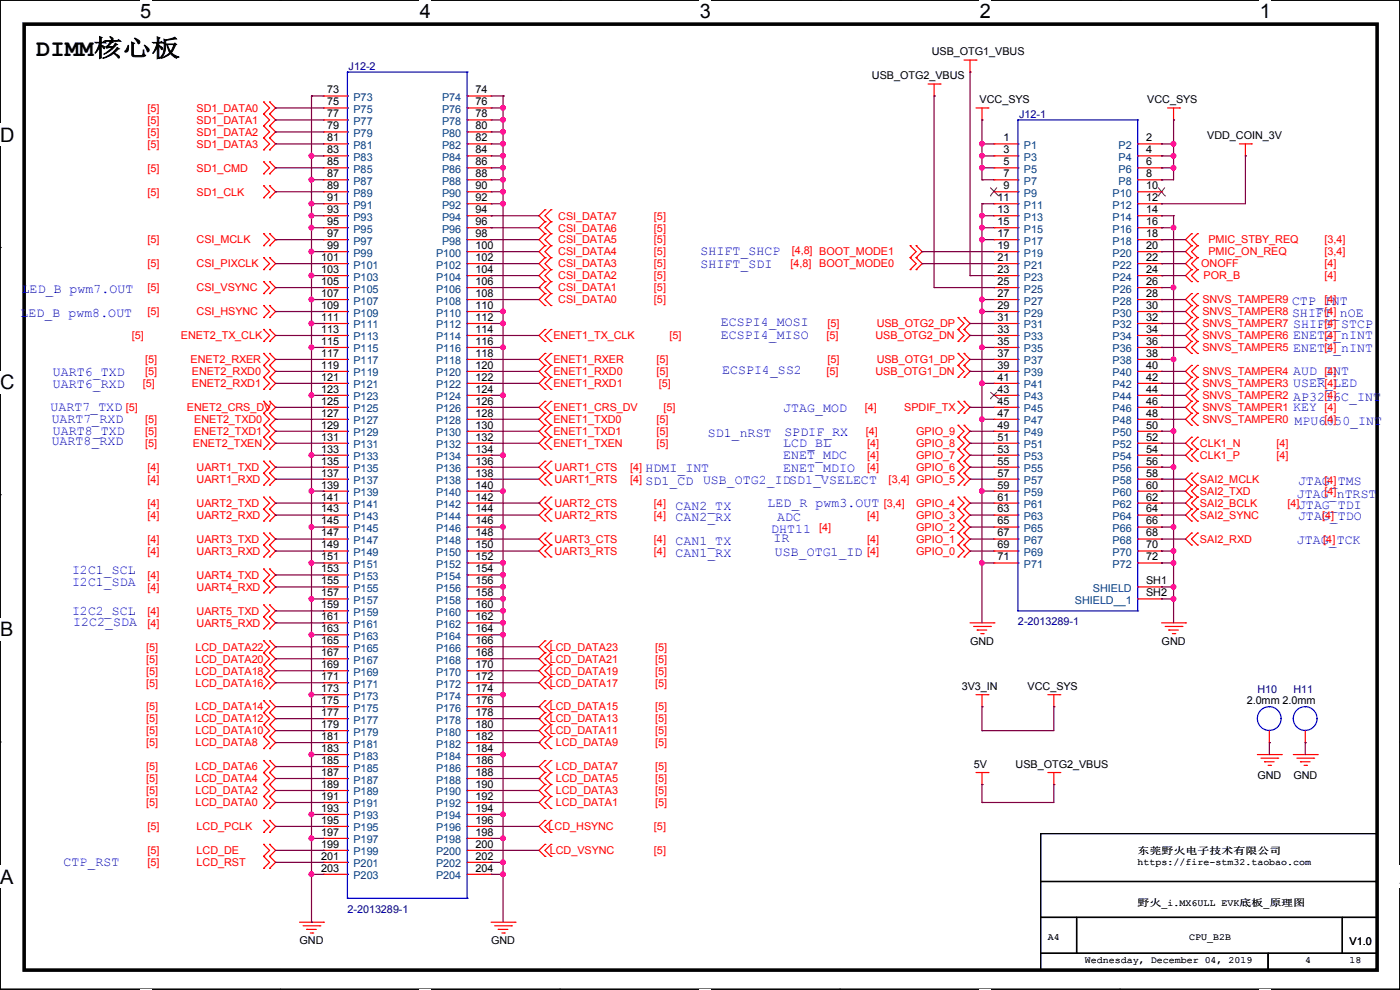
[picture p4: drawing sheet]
<svg xmlns="http://www.w3.org/2000/svg" width="297mm" height="210mm" viewBox="0 0 297 210" stroke-linecap="round" stroke-linejoin="round" font-family="sans-serif">
<defs><g id="words">
<text font-size="5.1" x="7.7" y="11.9">DIMM核心板</text>
<g font-size="4.2">
<text x="29.7" y="3.9">5</text>
<text x="89.1" y="3.9">4</text>
<text x="148.5" y="3.9">3</text>
<text x="207.9" y="3.9">2</text>
<text x="267.2" y="3.9">1</text>
<text x="0" y="30.1">D</text>
<text x="0" y="82.5">C</text>
<text x="0" y="135">B</text>
<text x="0" y="187.4">A</text>
<text x="297" y="187.4">A</text>
</g>
<g font-size="2.8" fill="#00f">
<text x="148.6" y="56.9">SHIFT_SDI</text>
<text x="148.6" y="54.1">SHIFT_SHCP</text>
<text x="4.6" y="62.2">LED_B pwm7.OUT</text>
<text x="274.1" y="64.8">CTP_INT</text>
<text x="4.4" y="67.3">LED_B pwm8.OUT</text>
<text x="152.9" y="69.1">ECSPI4_MOSI</text>
<text x="152.9" y="71.9">ECSPI4_MISO</text>
<text x="274.1" y="67.3">SHIFT_nOE</text>
<text x="274.4" y="69.6">SHIFT_STCP</text>
<text x="274.4" y="71.9">ENET2_nINT</text>
<text x="274.4" y="74.7">ENET1_nINT</text>
<text x="11.2" y="82.3">UART6_RXD</text>
<text x="11.2" y="79.8">UART6_TXD</text>
<text x="153.2" y="79.2">ECSPI4_SS2</text>
<text x="274.4" y="79.5">AUD_INT</text>
<text x="274.4" y="82">USER_LED</text>
<text x="10.7" y="87.1">UART7_TXD</text>
<text x="11" y="89.7">UART7_RXD</text>
<text x="166.2" y="87.4">JTAG_MOD</text>
<text x="274.4" y="87.1">KEY</text>
<text x="274.4" y="85.1">AP3216C_INT</text>
<text x="11" y="94.5">UART8_RXD</text>
<text x="11.2" y="92.2">UART8_TXD</text>
<text x="150.2" y="92.7">SD1_nRST</text>
<text x="166.2" y="94.7">LCD_BL</text>
<text x="166.4" y="92.5">SPDIF_RX</text>
<text x="274.6" y="90.2">MPU6050_INT</text>
<text x="136.9" y="100.1">HDMI_INT</text>
<text x="166.2" y="97.3">ENET_MDC</text>
<text x="166.2" y="100.1">ENET_MDIO</text>
<text x="136.9" y="102.9">SD1_CD</text>
<text x="149.1" y="102.6">USB_OTG2_IDSD1_VSELECT</text>
<text x="162.9" y="107.4">LED_R pwm3.OUT</text>
<text x="275.1" y="105.7">JTAG_nTRST</text>
<text x="275.4" y="102.9">JTAG_TMS</text>
<text x="275.4" y="107.9">JTAG_TDI</text>
<text x="143.3" y="110.5">CAN2_RX</text>
<text x="143.3" y="108.2">CAN2_TX</text>
<text x="163.6" y="113">DHT11</text>
<text x="164.9" y="110.5">ADC</text>
<text x="275.4" y="110.2">JTAG_TDO</text>
<text x="143.3" y="115.6">CAN1_TX</text>
<text x="143.3" y="118.1">CAN1_RX</text>
<text x="164.1" y="115.1">IR</text>
<text x="164.4" y="117.9">USB_OTG1_ID</text>
<text x="275.1" y="115.3">JTAG_TCK</text>
<text x="15.3" y="121.7">I2C1_SCL</text>
<text x="15.3" y="124.2">I2C1_SDA</text>
<text x="15.3" y="130.6">I2C2_SCL</text>
<text x="15.5" y="132.8">I2C2_SDA</text>
<text x="13.5" y="183.6">CTP_RST</text>
</g>
<g font-size="2.3">
<text x="197.7" y="11.8">USB_OTG1_VBUS</text>
<text x="185" y="16.8">USB_OTG2_VBUS</text>
<text x="69.4" y="19.8">73</text>
<text x="69.4" y="22.4">75</text>
<text x="100.9" y="19.8">74</text>
<text x="100.9" y="22.4">76</text>
<text x="207.8" y="21.9">VCC_SYS</text>
<text x="243.4" y="21.9">VCC_SYS</text>
<text x="69.4" y="24.9">77</text>
<text x="69.4" y="27.4">79</text>
<text x="69.4" y="30">81</text>
<text x="100.9" y="24.9">78</text>
<text x="100.9" y="27.4">80</text>
<text x="100.9" y="30">82</text>
<text x="212.9" y="30">1</text>
<text x="243.1" y="30">2</text>
<text x="256.1" y="29.5">VDD_COIN_3V</text>
<text x="69.4" y="32.5">83</text>
<text x="69.4" y="35.1">85</text>
<text x="100.9" y="32.5">84</text>
<text x="100.9" y="35.1">86</text>
<text x="212.9" y="32.5">3</text>
<text x="212.9" y="35.1">5</text>
<text x="243.1" y="32.5">4</text>
<text x="243.1" y="35.1">6</text>
<text x="69.4" y="37.6">87</text>
<text x="69.4" y="40.1">89</text>
<text x="100.9" y="37.6">88</text>
<text x="100.9" y="40.1">90</text>
<text x="212.9" y="37.6">7</text>
<text x="212.9" y="40.1">9</text>
<text x="243.1" y="37.6">8</text>
<text x="243.1" y="40.1">10</text>
<text x="69.4" y="42.7">91</text>
<text x="69.4" y="45.2">93</text>
<text x="69.4" y="47.8">95</text>
<text x="100.9" y="42.7">92</text>
<text x="100.9" y="45.2">94</text>
<text x="100.9" y="47.8">96</text>
<text x="211.6" y="42.7">11</text>
<text x="211.6" y="45.2">13</text>
<text x="211.6" y="47.8">15</text>
<text x="243.1" y="42.7">12</text>
<text x="243.1" y="45.2">14</text>
<text x="243.1" y="47.8">16</text>
<text x="69.4" y="50.3">97</text>
<text x="69.4" y="52.8">99</text>
<text x="100.9" y="50.3">98</text>
<text x="100.9" y="52.8">100</text>
<text x="211.6" y="50.3">17</text>
<text x="211.6" y="52.8">19</text>
<text x="243.1" y="50.3">18</text>
<text x="243.1" y="52.8">20</text>
<text x="68.1" y="55.4">101</text>
<text x="68.1" y="57.9">103</text>
<text x="100.9" y="55.4">102</text>
<text x="100.9" y="57.9">104</text>
<text x="211.6" y="55.4">21</text>
<text x="211.6" y="57.9">23</text>
<text x="243.1" y="55.4">22</text>
<text x="243.1" y="57.9">24</text>
<text x="68.1" y="60.5">105</text>
<text x="68.1" y="63">107</text>
<text x="68.1" y="65.5">109</text>
<text x="100.9" y="60.5">106</text>
<text x="100.9" y="63">108</text>
<text x="100.9" y="65.5">110</text>
<text x="211.6" y="60.5">25</text>
<text x="211.6" y="63">27</text>
<text x="211.6" y="65.5">29</text>
<text x="243.1" y="60.5">26</text>
<text x="243.1" y="63">28</text>
<text x="243.1" y="65.5">30</text>
<text x="68.1" y="68.1">111</text>
<text x="68.1" y="70.6">113</text>
<text x="100.9" y="68.1">112</text>
<text x="100.9" y="70.6">114</text>
<text x="211.6" y="68.1">31</text>
<text x="211.6" y="70.6">33</text>
<text x="243.1" y="68.1">32</text>
<text x="243.1" y="70.6">34</text>
<text x="68.1" y="73.2">115</text>
<text x="68.1" y="75.7">117</text>
<text x="100.9" y="73.2">116</text>
<text x="100.9" y="75.7">118</text>
<text x="211.6" y="73.2">35</text>
<text x="211.6" y="75.7">37</text>
<text x="243.1" y="73.2">36</text>
<text x="243.1" y="75.7">38</text>
<text x="68.1" y="78.2">119</text>
<text x="68.1" y="80.8">121</text>
<text x="68.1" y="83.3">123</text>
<text x="100.9" y="78.2">120</text>
<text x="100.9" y="80.8">122</text>
<text x="100.9" y="83.3">124</text>
<text x="211.6" y="78.2">39</text>
<text x="211.6" y="80.8">41</text>
<text x="211.6" y="83.3">43</text>
<text x="243.1" y="78.2">40</text>
<text x="243.1" y="80.8">42</text>
<text x="243.1" y="83.3">44</text>
<text x="68.1" y="85.9">125</text>
<text x="68.1" y="88.4">127</text>
<text x="100.9" y="85.9">126</text>
<text x="100.9" y="88.4">128</text>
<text x="211.6" y="85.9">45</text>
<text x="211.6" y="88.4">47</text>
<text x="243.1" y="85.9">46</text>
<text x="243.1" y="88.4">48</text>
<text x="68.1" y="90.9">129</text>
<text x="68.1" y="93.5">131</text>
<text x="100.9" y="90.9">130</text>
<text x="100.9" y="93.5">132</text>
<text x="211.6" y="90.9">49</text>
<text x="211.6" y="93.5">51</text>
<text x="243.1" y="90.9">50</text>
<text x="243.1" y="93.5">52</text>
<text x="68.1" y="96">133</text>
<text x="68.1" y="98.6">135</text>
<text x="68.1" y="101.1">137</text>
<text x="100.9" y="96">134</text>
<text x="100.9" y="98.6">136</text>
<text x="100.9" y="101.1">138</text>
<text x="211.6" y="96">53</text>
<text x="211.6" y="98.6">55</text>
<text x="211.6" y="101.1">57</text>
<text x="243.1" y="96">54</text>
<text x="243.1" y="98.6">56</text>
<text x="243.1" y="101.1">58</text>
<text x="68.1" y="103.6">139</text>
<text x="68.1" y="106.2">141</text>
<text x="100.9" y="103.6">140</text>
<text x="100.9" y="106.2">142</text>
<text x="211.6" y="103.6">59</text>
<text x="211.6" y="106.2">61</text>
<text x="243.1" y="103.6">60</text>
<text x="243.1" y="106.2">62</text>
<text x="68.1" y="108.7">143</text>
<text x="68.1" y="111.3">145</text>
<text x="68.1" y="113.8">147</text>
<text x="100.9" y="108.7">144</text>
<text x="100.9" y="111.3">146</text>
<text x="100.9" y="113.8">148</text>
<text x="211.6" y="108.7">63</text>
<text x="211.6" y="111.3">65</text>
<text x="211.6" y="113.8">67</text>
<text x="243.1" y="108.7">64</text>
<text x="243.1" y="111.3">66</text>
<text x="243.1" y="113.8">68</text>
<text x="68.1" y="116.3">149</text>
<text x="68.1" y="118.9">151</text>
<text x="100.9" y="116.3">150</text>
<text x="100.9" y="118.9">152</text>
<text x="211.6" y="116.3">69</text>
<text x="211.6" y="118.9">71</text>
<text x="243.1" y="116.3">70</text>
<text x="243.1" y="118.9">72</text>
<text x="68.1" y="121.4">153</text>
<text x="68.1" y="124">155</text>
<text x="100.9" y="121.4">154</text>
<text x="100.9" y="124">156</text>
<text x="243.1" y="124">SH1</text>
<text x="68.1" y="126.5">157</text>
<text x="68.1" y="129">159</text>
<text x="68.1" y="131.6">161</text>
<text x="100.9" y="126.5">158</text>
<text x="100.9" y="129">160</text>
<text x="100.9" y="131.6">162</text>
<text x="243.1" y="126.5">SH2</text>
<text x="68.1" y="134.1">163</text>
<text x="68.1" y="136.7">165</text>
<text x="100.9" y="134.1">164</text>
<text x="100.9" y="136.7">166</text>
<text x="205.8" y="136.7">GND</text>
<text x="246.4" y="136.7">GND</text>
<text x="68.1" y="139.2">167</text>
<text x="68.1" y="141.7">169</text>
<text x="100.9" y="139.2">168</text>
<text x="100.9" y="141.7">170</text>
<text x="68.1" y="144.3">171</text>
<text x="68.1" y="146.8">173</text>
<text x="68.1" y="149.4">175</text>
<text x="100.9" y="144.3">172</text>
<text x="100.9" y="146.8">174</text>
<text x="100.9" y="149.4">176</text>
<text x="204" y="146.4">3V3_IN</text>
<text x="218" y="146.4">VCC_SYS</text>
<text x="264.5" y="149.4">2.0mm 2.0mm</text>
<text x="68.1" y="151.9">177</text>
<text x="68.1" y="154.4">179</text>
<text x="100.9" y="151.9">178</text>
<text x="100.9" y="154.4">180</text>
<text x="68.1" y="157">181</text>
<text x="68.1" y="159.5">183</text>
<text x="100.9" y="157">182</text>
<text x="100.9" y="159.5">184</text>
<text x="68.1" y="162.1">185</text>
<text x="68.1" y="164.6">187</text>
<text x="68.1" y="167.1">189</text>
<text x="100.9" y="162.1">186</text>
<text x="100.9" y="164.6">188</text>
<text x="100.9" y="167.1">190</text>
<text x="206.6" y="162.9">5V</text>
<text x="215.4" y="162.9">USB_OTG2_VBUS</text>
<text x="266.8" y="165.2">GND</text>
<text x="274.4" y="165.2">GND</text>
<text x="68.1" y="169.7">191</text>
<text x="68.1" y="172.2">193</text>
<text x="100.9" y="169.7">192</text>
<text x="100.9" y="172.2">194</text>
<text x="68.1" y="174.8">195</text>
<text x="68.1" y="177.3">197</text>
<text x="68.1" y="179.8">199</text>
<text x="100.9" y="174.8">196</text>
<text x="100.9" y="177.3">198</text>
<text x="100.9" y="179.8">200</text>
<text x="68.1" y="182.4">201</text>
<text x="68.1" y="184.9">203</text>
<text x="100.9" y="182.4">202</text>
<text x="100.9" y="184.9">204</text>
<text x="63.5" y="200.2">GND</text>
<text x="104.2" y="200.2">GND</text>
<text x="286.3" y="200.5">V1.0</text>
</g>
<g font-size="2.3" fill="#000080">
<text x="74" y="14.8">J12-2</text>
<text x="216.2" y="25">J12-1</text>
<text x="216" y="132.7">2-2013289-1</text>
<text x="266.8" y="146.9">H10</text>
<text x="274.4" y="146.9">H11</text>
<text x="73.7" y="193.6">2-2013289-1</text>
</g>
<g font-size="2.3" fill="#f00">
<text x="31.3" y="23.7">[5]</text>
<text x="41.7" y="23.7">SD1_DATA0</text>
<text x="31.3" y="26.2">[5]</text>
<text x="31.3" y="28.8">[5]</text>
<text x="41.7" y="26.2">SD1_DATA1</text>
<text x="41.7" y="28.8">SD1_DATA2</text>
<text x="31.3" y="31.3">[5]</text>
<text x="41.7" y="31.3">SD1_DATA3</text>
<text x="31.3" y="36.4">[5]</text>
<text x="31.3" y="41.5">[5]</text>
<text x="41.7" y="36.4">SD1_CMD</text>
<text x="41.7" y="41.5">SD1_CLK</text>
<text x="118.4" y="46.6">CSI_DATA7</text>
<text x="138.7" y="46.6">[5]</text>
<text x="31.3" y="51.6">[5]</text>
<text x="41.7" y="51.6">CSI_MCLK</text>
<text x="118.4" y="51.6">CSI_DATA5</text>
<text x="118.4" y="49.1">CSI_DATA6</text>
<text x="138.7" y="51.6">[5]</text>
<text x="138.7" y="49.1">[5]</text>
<text x="167.9" y="53.9">[4,8] BOOT_MODE1</text>
<text x="256.3" y="51.6">PMIC_STBY_REQ</text>
<text x="281" y="51.6">[3,4]</text>
<text x="31.3" y="56.7">[5]</text>
<text x="41.7" y="56.7">CSI_PIXCLK</text>
<text x="118.4" y="56.7">CSI_DATA3</text>
<text x="118.4" y="59.3">CSI_DATA2</text>
<text x="118.4" y="54.2">CSI_DATA4</text>
<text x="138.7" y="56.7">[5]</text>
<text x="138.7" y="59.3">[5]</text>
<text x="138.7" y="54.2">[5]</text>
<text x="167.7" y="56.7">[4,8]</text>
<text x="173.8" y="56.7">BOOT_MODE0</text>
<text x="254.8" y="56.7">ONOFF</text>
<text x="255.3" y="59.3">POR_B</text>
<text x="256.3" y="54.2">PMIC_ON_REQ</text>
<text x="281" y="54.2">[3,4]</text>
<text x="281" y="56.7">[4]</text>
<text x="281" y="59.3">[4]</text>
<text x="31.3" y="61.8">[5]</text>
<text x="41.7" y="61.8">CSI_VSYNC</text>
<text x="118.4" y="64.3">CSI_DATA0</text>
<text x="118.4" y="61.8">CSI_DATA1</text>
<text x="138.7" y="64.3">[5]</text>
<text x="138.7" y="61.8">[5]</text>
<text x="255.1" y="64.3">SNVS_TAMPER9</text>
<text x="281" y="64.3">[4]</text>
<text x="28" y="72">[5]</text>
<text x="31.3" y="66.9">[5]</text>
<text x="38.4" y="72">ENET2_TX_CLK</text>
<text x="41.7" y="66.9">CSI_HSYNC</text>
<text x="117.4" y="72">ENET1_TX_CLK</text>
<text x="142" y="72">[5]</text>
<text x="175.3" y="72">[5]</text>
<text x="175.6" y="69.4">[5]</text>
<text x="185.7" y="72">USB_OTG2_DN</text>
<text x="186" y="69.4">USB_OTG2_DP</text>
<text x="255.1" y="66.9">SNVS_TAMPER8</text>
<text x="255.1" y="69.4">SNVS_TAMPER7</text>
<text x="255.1" y="72">SNVS_TAMPER6</text>
<text x="281" y="66.9">[4]</text>
<text x="281" y="69.4">[4]</text>
<text x="281" y="72">[4]</text>
<text x="30.8" y="77">[5]</text>
<text x="40.4" y="77">ENET2_RXER</text>
<text x="117.4" y="77">ENET1_RXER</text>
<text x="139.2" y="77">[5]</text>
<text x="175.6" y="77">[5]</text>
<text x="186" y="77">USB_OTG1_DP</text>
<text x="255.1" y="74.5">SNVS_TAMPER5</text>
<text x="281" y="74.5">[4]</text>
<text x="30.3" y="82.1">[5]</text>
<text x="30.8" y="79.6">[5]</text>
<text x="40.7" y="79.6">ENET2_RXD0</text>
<text x="40.7" y="82.1">ENET2_RXD1</text>
<text x="117.4" y="82.1">ENET1_RXD1</text>
<text x="117.4" y="79.6">ENET1_RXD0</text>
<text x="139.2" y="79.6">[5]</text>
<text x="139.8" y="82.1">[5]</text>
<text x="175.3" y="79.6">[5]</text>
<text x="185.7" y="79.6">USB_OTG1_DN</text>
<text x="255.1" y="79.6">SNVS_TAMPER4</text>
<text x="255.1" y="82.1">SNVS_TAMPER3</text>
<text x="281" y="79.6">[4]</text>
<text x="281" y="82.1">[4]</text>
<text x="26.7" y="87.2">[5]</text>
<text x="30.8" y="89.7">[5]</text>
<text x="39.7" y="87.2">ENET2_CRS_DV</text>
<text x="41.2" y="89.7">ENET2_TXD0</text>
<text x="117.4" y="87.2">ENET1_CRS_DV</text>
<text x="117.4" y="89.7">ENET1_TXD0</text>
<text x="139.2" y="89.7">[5]</text>
<text x="140.8" y="87.2">[5]</text>
<text x="183.4" y="87.2">[4]</text>
<text x="191.8" y="87.2">SPDIF_TX</text>
<text x="255.1" y="89.7">SNVS_TAMPER0</text>
<text x="255.1" y="87.2">SNVS_TAMPER1</text>
<text x="255.1" y="84.7">SNVS_TAMPER2</text>
<text x="281" y="89.7">[4]</text>
<text x="281" y="87.2">[4]</text>
<text x="281" y="84.7">[4]</text>
<text x="30.8" y="94.8">[5]</text>
<text x="30.8" y="92.3">[5]</text>
<text x="40.9" y="94.8">ENET2_TXEN</text>
<text x="41.2" y="92.3">ENET2_TXD1</text>
<text x="117.4" y="92.3">ENET1_TXD1</text>
<text x="117.4" y="94.8">ENET1_TXEN</text>
<text x="139.2" y="92.3">[5]</text>
<text x="139.2" y="94.8">[5]</text>
<text x="183.7" y="92.3">[4]</text>
<text x="183.9" y="94.8">[4]</text>
<text x="194.4" y="94.8">GPIO_8</text>
<text x="194.4" y="92.3">GPIO_9</text>
<text x="254.6" y="94.8">CLK1_N</text>
<text x="270.8" y="94.8">[4]</text>
<text x="31.3" y="99.9">[4]</text>
<text x="41.7" y="99.9">UART1_TXD</text>
<text x="117.7" y="99.9">UART1_CTS</text>
<text x="133.7" y="99.9">[4]</text>
<text x="183.9" y="97.4">[4]</text>
<text x="183.9" y="99.9">[4]</text>
<text x="194.4" y="97.4">GPIO_7</text>
<text x="194.4" y="99.9">GPIO_6</text>
<text x="254.6" y="97.4">CLK1_P</text>
<text x="270.8" y="97.4">[4]</text>
<text x="31.3" y="102.4">[4]</text>
<text x="31.3" y="107.5">[4]</text>
<text x="41.7" y="102.4">UART1_RXD</text>
<text x="41.7" y="107.5">UART2_TXD</text>
<text x="117.7" y="102.4">UART1_RTS</text>
<text x="117.7" y="107.5">UART2_CTS</text>
<text x="133.7" y="102.4">[4]</text>
<text x="138.7" y="107.5">[4]</text>
<text x="187.5" y="107.5">[3,4]</text>
<text x="188.5" y="102.4">[3,4] GPIO_5</text>
<text x="194.4" y="107.5">GPIO_4</text>
<text x="254.6" y="102.4">SAI2_MCLK</text>
<text x="254.6" y="105">SAI2_TXD</text>
<text x="254.6" y="107.5">SAI2_BCLK</text>
<text x="273.1" y="107.5">[4]</text>
<text x="281" y="102.7">[4]</text>
<text x="281" y="105">[4]</text>
<text x="31.3" y="110.1">[4]</text>
<text x="41.7" y="110.1">UART2_RXD</text>
<text x="117.7" y="110.1">UART2_RTS</text>
<text x="138.7" y="110.1">[4]</text>
<text x="173.8" y="112.6">[4]</text>
<text x="183.9" y="110.1">[4]</text>
<text x="194.4" y="110.1">GPIO_3</text>
<text x="194.4" y="112.6">GPIO_2</text>
<text x="254.6" y="110.1">SAI2_SYNC</text>
<text x="280.5" y="110.1">[4]</text>
<text x="31.3" y="117.7">[4]</text>
<text x="31.3" y="115.1">[4]</text>
<text x="41.7" y="117.7">UART3_RXD</text>
<text x="41.7" y="115.1">UART3_TXD</text>
<text x="117.7" y="115.1">UART3_CTS</text>
<text x="117.7" y="117.7">UART3_RTS</text>
<text x="138.7" y="115.1">[4]</text>
<text x="138.7" y="117.7">[4]</text>
<text x="183.9" y="115.1">[4]</text>
<text x="183.9" y="117.7">[4]</text>
<text x="194.4" y="115.1">GPIO_1</text>
<text x="194.4" y="117.7">GPIO_0</text>
<text x="254.6" y="115.1">SAI2_RXD</text>
<text x="280.7" y="115.1">[4]</text>
<text x="31.3" y="125.3">[4]</text>
<text x="31.3" y="122.8">[4]</text>
<text x="41.7" y="125.3">UART4_RXD</text>
<text x="41.7" y="122.8">UART4_TXD</text>
<text x="31.3" y="130.4">[4]</text>
<text x="41.7" y="130.4">UART5_TXD</text>
<text x="31.3" y="132.9">[4]</text>
<text x="41.7" y="132.9">UART5_RXD</text>
<text x="31" y="138">[5]</text>
<text x="31" y="140.5">[5]</text>
<text x="31" y="143.1">[5]</text>
<text x="41.4" y="138">LCD_DATA22</text>
<text x="41.4" y="140.5">LCD_DATA20</text>
<text x="41.4" y="143.1">LCD_DATA18</text>
<text x="116.6" y="138">LCD_DATA23</text>
<text x="116.6" y="140.5">LCD_DATA21</text>
<text x="116.6" y="143.1">LCD_DATA19</text>
<text x="139" y="138">[5]</text>
<text x="139" y="140.5">[5]</text>
<text x="139" y="143.1">[5]</text>
<text x="31" y="145.6">[5]</text>
<text x="41.4" y="145.6">LCD_DATA16</text>
<text x="116.6" y="145.6">LCD_DATA17</text>
<text x="139" y="145.6">[5]</text>
<text x="31" y="150.7">[5]</text>
<text x="31" y="153.2">[5]</text>
<text x="31" y="155.8">[5]</text>
<text x="41.4" y="150.7">LCD_DATA14</text>
<text x="41.4" y="153.2">LCD_DATA12</text>
<text x="41.4" y="155.8">LCD_DATA10</text>
<text x="116.6" y="150.7">LCD_DATA15</text>
<text x="116.6" y="153.2">LCD_DATA13</text>
<text x="116.6" y="155.8">LCD_DATA11</text>
<text x="139" y="150.7">[5]</text>
<text x="139" y="153.2">[5]</text>
<text x="139" y="155.8">[5]</text>
<text x="31" y="158.3">[5]</text>
<text x="41.4" y="158.3">LCD_DATA8</text>
<text x="117.9" y="158.3">LCD_DATA9</text>
<text x="139" y="158.3">[5]</text>
<text x="31" y="163.4">[5]</text>
<text x="31" y="165.9">[5]</text>
<text x="41.4" y="163.4">LCD_DATA6</text>
<text x="41.4" y="165.9">LCD_DATA4</text>
<text x="117.9" y="163.4">LCD_DATA7</text>
<text x="117.9" y="165.9">LCD_DATA5</text>
<text x="139" y="163.4">[5]</text>
<text x="139" y="165.9">[5]</text>
<text x="31" y="168.5">[5]</text>
<text x="31" y="171">[5]</text>
<text x="41.4" y="168.5">LCD_DATA2</text>
<text x="41.4" y="171">LCD_DATA0</text>
<text x="117.9" y="168.5">LCD_DATA3</text>
<text x="117.9" y="171">LCD_DATA1</text>
<text x="139" y="168.5">[5]</text>
<text x="139" y="171">[5]</text>
<text x="31.3" y="176.1">[5]</text>
<text x="41.7" y="176.1">LCD_PCLK</text>
<text x="116.4" y="176.1">LCD_HSYNC</text>
<text x="138.7" y="176.1">[5]</text>
<text x="31.3" y="183.7">[5]</text>
<text x="31.3" y="181.2">[5]</text>
<text x="41.7" y="183.7">LCD_RST</text>
<text x="41.7" y="181.2">LCD_DE</text>
<text x="116.6" y="181.2">LCD_VSYNC</text>
<text x="138.7" y="181.2">[5]</text>
</g>
<g font-size="2.3" fill="#004080">
<text x="75" y="21.4">P73</text>
<text x="75" y="24">P75</text>
<text x="93.8" y="21.4">P74</text>
<text x="93.8" y="24">P76</text>
<text x="75" y="26.5">P77</text>
<text x="75" y="29">P79</text>
<text x="93.8" y="26.5">P78</text>
<text x="93.8" y="29">P80</text>
<text x="75" y="31.6">P81</text>
<text x="75" y="34.1">P83</text>
<text x="93.8" y="31.6">P82</text>
<text x="93.8" y="34.1">P84</text>
<text x="217.2" y="31.6">P1</text>
<text x="217.2" y="34.1">P3</text>
<text x="237.3" y="31.6">P2</text>
<text x="237.3" y="34.1">P4</text>
<text x="75" y="36.7">P85</text>
<text x="75" y="39.2">P87</text>
<text x="75" y="41.7">P89</text>
<text x="93.8" y="36.7">P86</text>
<text x="93.8" y="39.2">P88</text>
<text x="93.8" y="41.7">P90</text>
<text x="217.2" y="36.7">P5</text>
<text x="217.2" y="39.2">P7</text>
<text x="217.2" y="41.7">P9</text>
<text x="236" y="41.7">P10</text>
<text x="237.3" y="36.7">P6</text>
<text x="237.3" y="39.2">P8</text>
<text x="75" y="44.3">P91</text>
<text x="75" y="46.8">P93</text>
<text x="93.8" y="44.3">P92</text>
<text x="93.8" y="46.8">P94</text>
<text x="217.2" y="44.3">P11</text>
<text x="217.2" y="46.8">P13</text>
<text x="236" y="44.3">P12</text>
<text x="236" y="46.8">P14</text>
<text x="75" y="49.4">P95</text>
<text x="75" y="51.9">P97</text>
<text x="93.8" y="49.4">P96</text>
<text x="93.8" y="51.9">P98</text>
<text x="217.2" y="49.4">P15</text>
<text x="217.2" y="51.9">P17</text>
<text x="236" y="49.4">P16</text>
<text x="236" y="51.9">P18</text>
<text x="75" y="54.4">P99</text>
<text x="75" y="57">P101</text>
<text x="75" y="59.5">P103</text>
<text x="92.5" y="54.4">P100</text>
<text x="92.5" y="57">P102</text>
<text x="92.5" y="59.5">P104</text>
<text x="217.2" y="54.4">P19</text>
<text x="217.2" y="57">P21</text>
<text x="217.2" y="59.5">P23</text>
<text x="236" y="54.4">P20</text>
<text x="236" y="57">P22</text>
<text x="236" y="59.5">P24</text>
<text x="75" y="62.1">P105</text>
<text x="75" y="64.6">P107</text>
<text x="92.5" y="62.1">P106</text>
<text x="92.5" y="64.6">P108</text>
<text x="217.2" y="62.1">P25</text>
<text x="217.2" y="64.6">P27</text>
<text x="236" y="62.1">P26</text>
<text x="236" y="64.6">P28</text>
<text x="75" y="67.1">P109</text>
<text x="75" y="69.7">P111</text>
<text x="92.5" y="67.1">P110</text>
<text x="92.5" y="69.7">P112</text>
<text x="217.2" y="67.1">P29</text>
<text x="217.2" y="69.7">P31</text>
<text x="236" y="67.1">P30</text>
<text x="236" y="69.7">P32</text>
<text x="75" y="72.2">P113</text>
<text x="75" y="74.8">P115</text>
<text x="75" y="77.3">P117</text>
<text x="92.5" y="72.2">P114</text>
<text x="92.5" y="74.8">P116</text>
<text x="92.5" y="77.3">P118</text>
<text x="217.2" y="72.2">P33</text>
<text x="217.2" y="74.8">P35</text>
<text x="217.2" y="77.3">P37</text>
<text x="236" y="72.2">P34</text>
<text x="236" y="74.8">P36</text>
<text x="236" y="77.3">P38</text>
<text x="75" y="79.8">P119</text>
<text x="75" y="82.4">P121</text>
<text x="92.5" y="79.8">P120</text>
<text x="92.5" y="82.4">P122</text>
<text x="217.2" y="79.8">P39</text>
<text x="217.2" y="82.4">P41</text>
<text x="236" y="79.8">P40</text>
<text x="236" y="82.4">P42</text>
<text x="75" y="84.9">P123</text>
<text x="75" y="87.5">P125</text>
<text x="92.5" y="84.9">P124</text>
<text x="92.5" y="87.5">P126</text>
<text x="217.2" y="84.9">P43</text>
<text x="217.2" y="87.5">P45</text>
<text x="236" y="84.9">P44</text>
<text x="236" y="87.5">P46</text>
<text x="75" y="90">P127</text>
<text x="75" y="92.5">P129</text>
<text x="75" y="95.1">P131</text>
<text x="92.5" y="90">P128</text>
<text x="92.5" y="92.5">P130</text>
<text x="92.5" y="95.1">P132</text>
<text x="217.2" y="90">P47</text>
<text x="217.2" y="92.5">P49</text>
<text x="217.2" y="95.1">P51</text>
<text x="236" y="90">P48</text>
<text x="236" y="92.5">P50</text>
<text x="236" y="95.1">P52</text>
<text x="75" y="97.6">P133</text>
<text x="75" y="100.2">P135</text>
<text x="92.5" y="97.6">P134</text>
<text x="92.5" y="100.2">P136</text>
<text x="217.2" y="97.6">P53</text>
<text x="217.2" y="100.2">P55</text>
<text x="236" y="97.6">P54</text>
<text x="236" y="100.2">P56</text>
<text x="75" y="102.7">P137</text>
<text x="75" y="105.2">P139</text>
<text x="75" y="107.8">P141</text>
<text x="92.5" y="102.7">P138</text>
<text x="92.5" y="105.2">P140</text>
<text x="92.5" y="107.8">P142</text>
<text x="217.2" y="102.7">P57</text>
<text x="217.2" y="105.2">P59</text>
<text x="217.2" y="107.8">P61</text>
<text x="236" y="102.7">P58</text>
<text x="236" y="105.2">P60</text>
<text x="236" y="107.8">P62</text>
<text x="75" y="110.3">P143</text>
<text x="75" y="112.9">P145</text>
<text x="92.5" y="110.3">P144</text>
<text x="92.5" y="112.9">P146</text>
<text x="217.2" y="110.3">P63</text>
<text x="217.2" y="112.9">P65</text>
<text x="236" y="110.3">P64</text>
<text x="236" y="112.9">P66</text>
<text x="75" y="115.4">P147</text>
<text x="75" y="117.9">P149</text>
<text x="92.5" y="115.4">P148</text>
<text x="92.5" y="117.9">P150</text>
<text x="217.2" y="115.4">P67</text>
<text x="217.2" y="117.9">P69</text>
<text x="236" y="115.4">P68</text>
<text x="236" y="117.9">P70</text>
<text x="75" y="120.5">P151</text>
<text x="75" y="123">P153</text>
<text x="75" y="125.6">P155</text>
<text x="92.5" y="120.5">P152</text>
<text x="92.5" y="123">P154</text>
<text x="92.5" y="125.6">P156</text>
<text x="217.2" y="120.5">P71</text>
<text x="231.8" y="125.6">SHIELD</text>
<text x="236" y="120.5">P72</text>
<text x="75" y="128.1">P157</text>
<text x="75" y="130.6">P159</text>
<text x="92.5" y="128.1">P158</text>
<text x="92.5" y="130.6">P160</text>
<text x="228" y="128.1">SHIELD__1</text>
<text x="75" y="133.2">P161</text>
<text x="75" y="135.7">P163</text>
<text x="92.5" y="133.2">P162</text>
<text x="92.5" y="135.7">P164</text>
<text x="75" y="138.3">P165</text>
<text x="75" y="140.8">P167</text>
<text x="75" y="143.3">P169</text>
<text x="92.5" y="138.3">P166</text>
<text x="92.5" y="140.8">P168</text>
<text x="92.5" y="143.3">P170</text>
<text x="75" y="145.9">P171</text>
<text x="75" y="148.4">P173</text>
<text x="92.5" y="145.9">P172</text>
<text x="92.5" y="148.4">P174</text>
<text x="75" y="151">P175</text>
<text x="75" y="153.5">P177</text>
<text x="92.5" y="151">P176</text>
<text x="92.5" y="153.5">P178</text>
<text x="75" y="156">P179</text>
<text x="75" y="158.6">P181</text>
<text x="75" y="161.1">P183</text>
<text x="92.5" y="156">P180</text>
<text x="92.5" y="158.6">P182</text>
<text x="92.5" y="161.1">P184</text>
<text x="75" y="163.7">P185</text>
<text x="75" y="166.2">P187</text>
<text x="92.5" y="163.7">P186</text>
<text x="92.5" y="166.2">P188</text>
<text x="75" y="168.7">P189</text>
<text x="75" y="171.3">P191</text>
<text x="75" y="173.8">P193</text>
<text x="92.5" y="168.7">P190</text>
<text x="92.5" y="171.3">P192</text>
<text x="92.5" y="173.8">P194</text>
<text x="75" y="176.4">P195</text>
<text x="75" y="178.9">P197</text>
<text x="92.5" y="176.4">P196</text>
<text x="92.5" y="178.9">P198</text>
<text x="75" y="181.4">P199</text>
<text x="75" y="184">P201</text>
<text x="92.5" y="181.4">P200</text>
<text x="92.5" y="184">P202</text>
<text x="75" y="186.5">P203</text>
<text x="92.5" y="186.5">P204</text>
</g>
<g font-size="2">
<text x="241.3" y="183.5">https://fire-stm32.taobao.com</text>
<text x="241.3" y="181.2">东莞野火电子技术有限公司</text>
<text x="241.3" y="192.1">野火_i.MX6ULL EVK底板_原理图</text>
<text x="222.3" y="199.5">A4</text>
<text x="252.3" y="199.5">CPU_B2B</text>
<text x="230.2" y="204.3">Wednesday, December 04, 2019</text>
<text x="276.9" y="204.3">4</text>
<text x="286.3" y="204.3">18</text>
</g>
</g></defs>
<path d="M0 0h297v209.8h-297z" fill="none" stroke="#000" stroke-width=".25"/>
<g fill="#fff">
<path d="M29.7 0h2.4v4.8h-2.4z"/>
<path d="M29.7 209.8h2.4v.2h-2.4z"/>
</g>
<path d="M59.4 0h.1M59.4 209.8h.1" fill="none" stroke="#000" stroke-width=".25"/>
<g fill="#fff">
<path d="M89.1 0h2.3v4.8h-2.3z"/>
<path d="M89.1 209.8h2.3v.2h-2.3z"/>
</g>
<path d="M118.8 0h.1M118.8 209.8h.1" fill="none" stroke="#000" stroke-width=".25"/>
<g fill="#fff">
<path d="M148.5 0h2.3v4.8h-2.3z"/>
<path d="M148.5 209.8h2.3v.2h-2.3z"/>
</g>
<path d="M178.2 0h.1M178.2 209.8h.1" fill="none" stroke="#000" stroke-width=".25"/>
<g fill="#fff">
<path d="M207.9 0h2.3v4.8h-2.3z"/>
<path d="M207.9 209.8h2.3v.2h-2.3z"/>
</g>
<path d="M237.6 0h.1M237.6 209.8h.1" fill="none" stroke="#000" stroke-width=".25"/>
<g fill="#fff">
<path d="M267.3 0h2.3v4.8h-2.3z"/>
<path d="M267.3 209.8h2.3v.2h-2.3z"/>
<path d="M0 26.2h3.1v4.8h-3.1z"/>
<path d="M0 78.7h3.1v4.7h-3.1z"/>
</g>
<path d="M0 52.5h.1M297 52.5h.1" fill="none" stroke="#000" stroke-width=".25"/>
<path d="M0 131.1h2.9v4.8h-2.9z" fill="#fff"/>
<path d="M0 104.9h.1M297 104.9h.1" fill="none" stroke="#000" stroke-width=".25"/>
<g fill="#fff">
<path d="M0 183.6h2.9v4.7h-2.9z"/>
<path d="M296.9 183.6h.1v4.7h-.1z"/>
</g>
<path d="M0 157.4h.1M297 157.4h.1M220.8 176.8h71.3v10.2h-71.3zM220.8 187h71.3v7.6h-71.3zM220.8 194.6h7.6v7.6h-7.6zM228.4 194.6h56.4v7.6h-56.4zM284.8 194.6h7.3v7.6h-7.3zM220.8 202.2h48.2v3.6h-48.2zM269 202.2h23.1v3.6h-23.1z" fill="none" stroke="#000" stroke-width=".25"/>
<path d="M5.1 5.1h287v200.7h-287z" fill="none" stroke="#000" stroke-width=".76"/>
<g fill="none" stroke="#f00" stroke-width=".25">
<path d="M196.9 17.8h2.5M198.2 17.8v2.6M199.4 17.8h.1M204.5 12.7h2.6M205.8 15.3h.1M205.8 12.7v2.6M207.1 12.7h.1M55.9 31.8h.1M55.9 29.3h.1M55.9 36.9h.1M55.9 34.3h.1M55.9 24.2h.1"/>
<path d="M55.9 21.6h.1M55.9 26.7h.1M55.9 39.4h.1M55.9 29.3l1.3 1.2-1.3 1.3M55.9 34.3l1.3 1.3-1.3 1.3M55.9 21.6l1.3 1.3-1.3 1.3M55.9 24.2l1.3 1.2-1.3 1.3M55.9 26.7l1.3 1.3-1.3 1.3M55.9 39.4l1.3 1.3-1.3 1.3M57.2 29.3h.1M57.2 31.8h.1M57.2 34.3h.1"/>
<path d="M57.2 36.9h.1M57.2 21.6h.1M57.2 24.2h.1M57.2 26.7h.1M57.2 39.4h.1M57.2 29.3l1.3 1.2-1.3 1.3M57.2 34.3l1.3 1.3-1.3 1.3M57.2 21.6l1.3 1.3-1.3 1.3M57.2 24.2l1.3 1.2-1.3 1.3M57.2 26.7l1.3 1.3-1.3 1.3M57.2 39.4l1.3 1.3-1.3 1.3M68.6 20.4h.1"/>
<path d="M68.6 22.9h.1M68.6 25.4h.1M68.6 28h.1M68.6 30.5h.1M68.6 33.1h.1M68.6 35.6h.1M68.6 38.1h.1M68.6 30.5h5.1M68.6 22.9h5.1M68.6 33.1h5.1M68.6 35.6h5.1M68.6 38.1h5.1"/>
<path d="M68.6 20.4h5.1M68.6 25.4h5.1M68.6 28h5.1M99.1 30.5h5.1M99.1 22.9h5.1M99.1 33.1h5.1M99.1 35.6h5.1M99.1 38.1h5.1M99.1 20.4h5.1M99.1 25.4h5.1M99.1 28h5.1M104.2 20.4h.1"/>
<path d="M104.2 22.9h.1M104.2 25.4h.1M104.2 28h.1M104.2 30.5h.1M104.2 33.1h.1M104.2 35.6h.1M104.2 38.1h.1M198.2 20.4h.1M207.1 22.9h2.5M208.3 25.4h.1M208.3 22.9v2.5M209.6 22.9h.1"/>
<path d="M210.9 30.5h.1M210.9 33.1h.1M210.9 35.6h.1M210.9 38.1h.1M210.9 30.5h5M210.9 33.1h5M210.9 35.6h5M210.9 38.1h5M241.3 30.5h5.1M241.3 33.1h5.1M241.3 35.6h5.1M241.3 38.1h5.1"/>
<path d="M246.4 30.5h.1M246.4 33.1h.1M246.4 35.6h.1M246.4 38.1h.1M247.7 22.9h2.5M249 25.4h.1M249 22.9v2.5M250.2 22.9h.1M262.9 30.5h2.6M264.2 33.1h.1M264.2 30.5v2.6M265.5 30.5h.1"/>
<path d="M55.9 59.7h.1M55.9 42h.1M55.9 57.2h.1M55.9 54.7h.1M55.9 52.1h.1M55.9 49.6h.1M55.9 59.7l1.3 1.3-1.3 1.3M55.9 54.7l1.3 1.2-1.3 1.3M55.9 49.6l1.3 1.2-1.3 1.3M57.2 59.7h.1M57.2 42h.1M57.2 54.7h.1"/>
<path d="M57.2 57.2h.1M57.2 49.6h.1M57.2 52.1h.1M57.2 59.7l1.3 1.3-1.3 1.3M57.2 54.7l1.3 1.2-1.3 1.3M57.2 49.6l1.3 1.2-1.3 1.3M68.6 40.7h.1M68.6 43.2h.1M68.6 45.8h.1M68.6 48.3h.1M68.6 50.8h.1M68.6 53.4h.1"/>
<path d="M68.6 55.9h.1M68.6 58.5h.1M68.6 40.7h5.1M68.6 43.2h5.1M68.6 45.8h5.1M68.6 48.3h5.1M68.6 50.8h5.1M68.6 53.4h5.1M68.6 55.9h5.1M68.6 58.5h5.1M99.1 40.7h5.1M99.1 43.2h5.1"/>
<path d="M99.1 45.8h5.1M99.1 48.3h5.1M99.1 50.8h5.1M99.1 53.4h5.1M99.1 55.9h5.1M99.1 58.5h5.1M104.2 40.7h.1M104.2 43.2h.1M104.2 45.8h.1M104.2 48.3h.1M104.2 50.8h.1M104.2 53.4h.1"/>
<path d="M104.2 55.9h.1M104.2 58.5h.1M115.6 54.7h.1M115.6 57.2h.1M115.6 49.6h.1M115.6 52.1h.1M115.6 59.7h.1M115.6 47h.1M115.6 44.5h.1M115.6 54.7l-1.3 1.2 1.3 1.3M115.6 49.6l-1.3 1.2 1.3 1.3M115.6 57.2l-1.3 1.3 1.3 1.2"/>
<path d="M115.6 52.1l-1.3 1.3 1.3 1.3M115.6 47l-1.3 1.3 1.3 1.3M115.6 44.5l-1.3 1.3 1.3 1.2M115.6 59.7l-1.3 1.3 1.3 1.3M116.9 57.2h.1M116.9 54.7h.1M116.9 52.1h.1M116.9 49.6h.1M116.9 59.7h.1M116.9 47h.1M116.9 44.5h.1M116.9 54.7l-1.3 1.2 1.3 1.3"/>
<path d="M116.9 49.6l-1.3 1.2 1.3 1.3M116.9 57.2l-1.3 1.3 1.3 1.2M116.9 52.1l-1.3 1.3 1.3 1.3M116.9 47l-1.3 1.3 1.3 1.3M116.9 44.5l-1.3 1.3 1.3 1.2M116.9 59.7l-1.3 1.3 1.3 1.3M193.1 54.7h.1M193.1 52.1h.1M193.1 57.2h.1M193.1 52.1l1.3 1.3-1.3 1.3M193.1 54.7l1.3 1.2-1.3 1.3M194.4 52.1h.1"/>
<path d="M194.4 54.7h.1M194.4 57.2h.1M194.4 52.1l1.2 1.3-1.2 1.3M194.4 54.7l1.2 1.2-1.2 1.3M210.9 40.7h.1M210.9 43.2h.1M210.9 45.8h.1M210.9 48.3h.1M210.9 50.8h.1M210.9 53.4h.1M210.9 55.9h.1M210.9 58.5h.1"/>
<path d="M210.9 40.7h5M210.9 43.2h5M210.9 45.8h5M210.9 48.3h5M210.9 50.8h5M210.9 53.4h5M210.9 55.9h5M210.9 58.5h5M241.3 40.7h5.1M241.3 43.2h5.1M241.3 45.8h5.1M241.3 48.3h5.1"/>
<path d="M241.3 50.8h5.1M241.3 53.4h5.1M241.3 55.9h5.1M241.3 58.5h5.1M246.4 40.7h.1M246.4 43.2h.1M246.4 45.8h.1M246.4 48.3h.1M246.4 50.8h.1M246.4 53.4h.1M246.4 55.9h.1M246.4 58.5h.1"/>
<path d="M252.8 52.1h.1M252.8 54.7h.1M252.8 49.6h.1M252.8 57.2h.1M252.8 59.7h.1M252.8 54.7l-1.3 1.2 1.3 1.3M252.8 52.1l-1.3 1.3 1.3 1.3M252.8 49.6l-1.3 1.2 1.3 1.3M252.8 57.2l-1.3 1.3 1.3 1.2M254 54.7h.1M254 52.1h.1M254 49.6h.1"/>
<path d="M254 57.2h.1M254 59.7h.1M254 57.2l-1.2 1.3 1.2 1.2M254 52.1l-1.2 1.3 1.2 1.3M254 49.6l-1.2 1.2 1.2 1.3M254 54.7l-1.2 1.2 1.2 1.3M55.9 67.4h.1M55.9 64.8h.1M55.9 62.3h.1M55.9 72.4h.1M55.9 69.9h.1M55.9 77.5h.1"/>
<path d="M55.9 75h.1M55.9 64.8l1.3 1.3-1.3 1.3M55.9 69.9l1.3 1.3-1.3 1.2M55.9 77.5l1.3 1.3-1.3 1.3M55.9 75l1.3 1.2-1.3 1.3M57.2 64.8h.1M57.2 67.4h.1M57.2 62.3h.1M57.2 69.9h.1M57.2 72.4h.1M57.2 77.5h.1M57.2 75h.1"/>
<path d="M57.2 64.8l1.3 1.3-1.3 1.3M57.2 69.9l1.3 1.3-1.3 1.2M57.2 77.5l1.3 1.3-1.3 1.3M57.2 75l1.3 1.2-1.3 1.3M68.6 61h.1M68.6 63.5h.1M68.6 66.1h.1M68.6 68.6h.1M68.6 71.2h.1M68.6 73.7h.1M68.6 76.2h.1M68.6 78.8h.1"/>
<path d="M68.6 61h5.1M68.6 63.5h5.1M68.6 66.1h5.1M68.6 68.6h5.1M68.6 71.2h5.1M68.6 73.7h5.1M68.6 76.2h5.1M68.6 78.8h5.1M99.1 61h5.1M99.1 63.5h5.1M99.1 66.1h5.1M99.1 68.6h5.1"/>
<path d="M99.1 71.2h5.1M99.1 73.7h5.1M99.1 76.2h5.1M99.1 78.8h5.1M104.2 61h.1M104.2 63.5h.1M104.2 66.1h.1M104.2 68.6h.1M104.2 71.2h.1M104.2 73.7h.1M104.2 76.2h.1M104.2 78.8h.1"/>
<path d="M115.6 62.3h.1M115.6 64.8h.1M115.6 69.9h.1M115.6 72.4h.1M115.6 77.5h.1M115.6 75h.1M115.6 62.3l-1.3 1.2 1.3 1.3M115.6 69.9l-1.3 1.3 1.3 1.2M115.6 77.5l-1.3 1.3 1.3 1.3M115.6 75l-1.3 1.2 1.3 1.3M116.9 64.8h.1M116.9 62.3h.1"/>
<path d="M116.9 72.4h.1M116.9 69.9h.1M116.9 77.5h.1M116.9 75h.1M116.9 62.3l-1.3 1.2 1.3 1.3M116.9 77.5l-1.3 1.3 1.3 1.3M116.9 69.9l-1.3 1.3 1.3 1.2M116.9 75l-1.3 1.2 1.3 1.3M203.2 72.4h.1M203.2 69.9h.1M203.2 67.4h.1M203.2 77.5h.1"/>
<path d="M203.2 75h.1M203.2 69.9l1.3 1.3-1.3 1.2M203.2 67.4l1.3 1.2-1.3 1.3M203.2 75l1.3 1.2-1.3 1.3M203.2 77.5l1.3 1.3-1.3 1.3M204.5 69.9h.1M204.5 72.4h.1M204.5 67.4h.1M204.5 75h.1M204.5 77.5h.1M204.5 69.9l1.3 1.3-1.3 1.2M204.5 67.4l1.3 1.2-1.3 1.3"/>
<path d="M204.5 75l1.3 1.2-1.3 1.3M204.5 77.5l1.3 1.3-1.3 1.3M210.9 61h.1M210.9 63.5h.1M210.9 66.1h.1M210.9 68.6h.1M210.9 71.2h.1M210.9 73.7h.1M210.9 76.2h.1M210.9 78.8h.1M210.9 61h5M210.9 63.5h5"/>
<path d="M210.9 66.1h5M210.9 68.6h5M210.9 71.2h5M210.9 73.7h5M210.9 76.2h5M210.9 78.8h5M241.3 61h5.1M241.3 63.5h5.1M241.3 66.1h5.1M241.3 68.6h5.1M241.3 71.2h5.1M241.3 73.7h5.1"/>
<path d="M241.3 76.2h5.1M241.3 78.8h5.1M246.4 61h.1M246.4 63.5h.1M246.4 66.1h.1M246.4 68.6h.1M246.4 71.2h.1M246.4 73.7h.1M246.4 76.2h.1M246.4 78.8h.1M252.8 62.3h.1M252.8 64.8h.1"/>
<path d="M252.8 67.4h.1M252.8 69.9h.1M252.8 72.4h.1M252.8 77.5h.1M252.8 75h.1M252.8 62.3l-1.3 1.2 1.3 1.3M252.8 69.9l-1.3 1.3 1.3 1.2M252.8 64.8l-1.3 1.3 1.3 1.3M252.8 67.4l-1.3 1.2 1.3 1.3M252.8 77.5l-1.3 1.3 1.3 1.3M252.8 72.4l-1.3 1.3 1.3 1.3M254 64.8h.1"/>
<path d="M254 62.3h.1M254 67.4h.1M254 69.9h.1M254 72.4h.1M254 77.5h.1M254 75h.1M254 62.3l-1.2 1.2 1.2 1.3M254 64.8l-1.2 1.3 1.2 1.3M254 67.4l-1.2 1.2 1.2 1.3M254 69.9l-1.2 1.3 1.2 1.2M254 77.5l-1.2 1.3 1.2 1.3M254 72.4l-1.2 1.3 1.2 1.3"/>
<path d="M55.9 87.7h.1M55.9 85.1h.1M55.9 95.3h.1M55.9 92.8h.1M55.9 90.2h.1M55.9 80.1h.1M55.9 82.6h.1M55.9 97.8h.1M55.9 85.1l1.3 1.3-1.3 1.3M55.9 92.8l1.3 1.2-1.3 1.3M55.9 90.2l1.3 1.3-1.3 1.3M55.9 87.7l1.3 1.2-1.3 1.3"/>
<path d="M55.9 80.1l1.3 1.2-1.3 1.3M55.9 97.8l1.3 1.3-1.3 1.3M57.2 85.1h.1M57.2 87.7h.1M57.2 92.8h.1M57.2 95.3h.1M57.2 90.2h.1M57.2 80.1h.1M57.2 82.6h.1M57.2 97.8h.1M57.2 85.1l1.3 1.3-1.3 1.3M57.2 92.8l1.3 1.2-1.3 1.3"/>
<path d="M57.2 90.2l1.3 1.3-1.3 1.3M57.2 87.7l1.3 1.2-1.3 1.3M57.2 80.1l1.3 1.2-1.3 1.3M57.2 97.8l1.3 1.3-1.3 1.3M68.6 81.3h.1M68.6 83.9h.1M68.6 86.4h.1M68.6 88.9h.1M68.6 91.5h.1M68.6 94h.1M68.6 96.6h.1M68.6 99.1h.1"/>
<path d="M68.6 81.3h5.1M68.6 83.9h5.1M68.6 86.4h5.1M68.6 88.9h5.1M68.6 91.5h5.1M68.6 94h5.1M68.6 96.6h5.1M68.6 99.1h5.1M99.1 81.3h5.1M99.1 83.9h5.1M99.1 86.4h5.1M99.1 88.9h5.1"/>
<path d="M99.1 91.5h5.1M99.1 94h5.1M99.1 96.6h5.1M99.1 99.1h5.1M104.2 81.3h.1M104.2 83.9h.1M104.2 86.4h.1M104.2 88.9h.1M104.2 91.5h.1M104.2 94h.1M104.2 96.6h.1M104.2 99.1h.1"/>
<path d="M115.6 85.1h.1M115.6 87.7h.1M115.6 80.1h.1M115.6 82.6h.1M115.6 90.2h.1M115.6 92.8h.1M115.6 95.3h.1M115.6 97.8h.1M115.6 80.1l-1.3 1.2 1.3 1.3M115.6 92.8l-1.3 1.2 1.3 1.3M115.6 87.7l-1.3 1.2 1.3 1.3M115.6 97.8l-1.3 1.3 1.3 1.3"/>
<path d="M115.6 85.1l-1.3 1.3 1.3 1.3M115.6 90.2l-1.3 1.3 1.3 1.3M116.9 87.7h.1M116.9 85.1h.1M116.9 82.6h.1M116.9 80.1h.1M116.9 92.8h.1M116.9 90.2h.1M116.9 95.3h.1M116.9 97.8h.1M116.9 90.2l-1.3 1.3 1.3 1.3M116.9 85.1l-1.3 1.3 1.3 1.3"/>
<path d="M116.9 92.8l-1.3 1.2 1.3 1.3M116.9 80.1l-1.3 1.2 1.3 1.3M116.9 87.7l-1.3 1.2 1.3 1.3M116.9 97.8l-1.3 1.3 1.3 1.3M203.2 95.3h.1M203.2 92.8h.1M203.2 90.2h.1M203.2 97.8h.1M203.2 87.7h.1M203.2 85.1h.1M203.2 80.1h.1M203.2 92.8l1.3 1.2-1.3 1.3"/>
<path d="M203.2 90.2l1.3 1.3-1.3 1.3M203.2 95.3l1.3 1.3-1.3 1.2M203.2 97.8l1.3 1.3-1.3 1.3M203.2 85.1l1.3 1.3-1.3 1.3M204.5 92.8h.1M204.5 95.3h.1M204.5 90.2h.1M204.5 97.8h.1M204.5 85.1h.1M204.5 87.7h.1M204.5 80.1h.1M204.5 92.8l1.3 1.2-1.3 1.3"/>
<path d="M204.5 90.2l1.3 1.3-1.3 1.3M204.5 95.3l1.3 1.3-1.3 1.2M204.5 97.8l1.3 1.3-1.3 1.3M204.5 85.1l1.3 1.3-1.3 1.3M210.9 81.3h.1M210.9 83.9h.1M210.9 86.4h.1M210.9 88.9h.1M210.9 91.5h.1M210.9 94h.1M210.9 96.6h.1M210.9 99.1h.1"/>
<path d="M210.9 81.3h5M210.9 83.9h5M210.9 86.4h5M210.9 88.9h5M210.9 91.5h5M210.9 94h5M210.9 96.6h5M210.9 99.1h5M241.3 81.3h5.1M241.3 83.9h5.1M241.3 86.4h5.1M241.3 88.9h5.1"/>
<path d="M241.3 91.5h5.1M241.3 94h5.1M241.3 96.6h5.1M241.3 99.1h5.1M246.4 81.3h.1M246.4 83.9h.1M246.4 86.4h.1M246.4 88.9h.1M246.4 91.5h.1M246.4 94h.1M246.4 96.6h.1M246.4 99.1h.1"/>
<path d="M252.8 95.3h.1M252.8 97.8h.1M252.8 92.8h.1M252.8 87.7h.1M252.8 90.2h.1M252.8 80.1h.1M252.8 82.6h.1M252.8 85.1h.1M252.8 95.3l-1.3 1.3 1.3 1.2M252.8 92.8l-1.3 1.2 1.3 1.3M252.8 87.7l-1.3 1.2 1.3 1.3M252.8 80.1l-1.3 1.2 1.3 1.3"/>
<path d="M252.8 85.1l-1.3 1.3 1.3 1.3M252.8 82.6l-1.3 1.3 1.3 1.2M254 97.8h.1M254 95.3h.1M254 92.8h.1M254 90.2h.1M254 87.7h.1M254 80.1h.1M254 82.6h.1M254 85.1h.1M254 95.3l-1.2 1.3 1.2 1.2M254 92.8l-1.2 1.2 1.2 1.3"/>
<path d="M254 87.7l-1.2 1.2 1.2 1.3M254 80.1l-1.2 1.2 1.2 1.3M254 85.1l-1.2 1.3 1.2 1.3M254 82.6l-1.2 1.3 1.2 1.2M55.9 118.2h.1M55.9 115.6h.1M55.9 102.9h.1M55.9 100.4h.1M55.9 108h.1M55.9 105.5h.1M55.9 110.5h.1M55.9 113.1h.1"/>
<path d="M55.9 113.1l1.3 1.2-1.3 1.3M55.9 108l1.3 1.3-1.3 1.2M55.9 115.6l1.3 1.3-1.3 1.3M55.9 100.4l1.3 1.2-1.3 1.3M55.9 105.5l1.3 1.2-1.3 1.3M57.2 115.6h.1M57.2 118.2h.1M57.2 100.4h.1M57.2 102.9h.1M57.2 105.5h.1M57.2 108h.1M57.2 110.5h.1"/>
<path d="M57.2 113.1h.1M57.2 113.1l1.3 1.2-1.3 1.3M57.2 108l1.3 1.3-1.3 1.2M57.2 100.4l1.3 1.2-1.3 1.3M57.2 115.6l1.3 1.3-1.3 1.3M57.2 105.5l1.3 1.2-1.3 1.3M68.6 101.6h.1M68.6 104.2h.1M68.6 106.7h.1M68.6 109.3h.1M68.6 111.8h.1M68.6 114.3h.1"/>
<path d="M68.6 116.9h.1M68.6 119.4h.1M68.6 101.6h5.1M68.6 104.2h5.1M68.6 106.7h5.1M68.6 109.3h5.1M68.6 111.8h5.1M68.6 114.3h5.1M68.6 116.9h5.1M68.6 119.4h5.1M99.1 101.6h5.1M99.1 104.2h5.1"/>
<path d="M99.1 106.7h5.1M99.1 109.3h5.1M99.1 111.8h5.1M99.1 114.3h5.1M99.1 116.9h5.1M99.1 119.4h5.1M104.2 101.6h.1M104.2 104.2h.1M104.2 106.7h.1M104.2 109.3h.1M104.2 111.8h.1M104.2 114.3h.1"/>
<path d="M104.2 116.9h.1M104.2 119.4h.1M115.6 108h.1M115.6 110.5h.1M115.6 113.1h.1M115.6 115.6h.1M115.6 100.4h.1M115.6 102.9h.1M115.6 118.2h.1M115.6 105.5h.1M115.6 105.5l-1.3 1.2 1.3 1.3M115.6 108l-1.3 1.3 1.3 1.2"/>
<path d="M115.6 113.1l-1.3 1.2 1.3 1.3M115.6 100.4l-1.3 1.2 1.3 1.3M115.6 115.6l-1.3 1.3 1.3 1.3M116.9 110.5h.1M116.9 108h.1M116.9 115.6h.1M116.9 113.1h.1M116.9 102.9h.1M116.9 100.4h.1M116.9 118.2h.1M116.9 105.5h.1M116.9 105.5l-1.3 1.2 1.3 1.3"/>
<path d="M116.9 108l-1.3 1.3 1.3 1.2M116.9 113.1l-1.3 1.2 1.3 1.3M116.9 100.4l-1.3 1.2 1.3 1.3M116.9 115.6l-1.3 1.3 1.3 1.3M203.2 110.5h.1M203.2 108h.1M203.2 105.5h.1M203.2 113.1h.1M203.2 115.6h.1M203.2 118.2h.1M203.2 102.9h.1M203.2 100.4h.1"/>
<path d="M203.2 108l1.3 1.3-1.3 1.2M203.2 105.5l1.3 1.2-1.3 1.3M203.2 110.5l1.3 1.3-1.3 1.3M203.2 113.1l1.3 1.2-1.3 1.3M203.2 115.6l1.3 1.3-1.3 1.3M203.2 100.4l1.3 1.2-1.3 1.3M204.5 108h.1M204.5 110.5h.1M204.5 105.5h.1M204.5 113.1h.1M204.5 115.6h.1M204.5 118.2h.1"/>
<path d="M204.5 100.4h.1M204.5 102.9h.1M204.5 108l1.3 1.3-1.3 1.2M204.5 105.5l1.3 1.2-1.3 1.3M204.5 110.5l1.3 1.3-1.3 1.3M204.5 113.1l1.3 1.2-1.3 1.3M204.5 115.6l1.3 1.3-1.3 1.3M204.5 100.4l1.3 1.2-1.3 1.3M210.9 101.6h.1M210.9 104.2h.1M210.9 106.7h.1M210.9 109.3h.1"/>
<path d="M210.9 111.8h.1M210.9 114.3h.1M210.9 116.9h.1M210.9 119.4h.1M210.9 101.6h5M210.9 104.2h5M210.9 106.7h5M210.9 109.3h5M210.9 111.8h5M210.9 114.3h5M210.9 116.9h5M210.9 119.4h5"/>
<path d="M241.3 101.6h5.1M241.3 104.2h5.1M241.3 106.7h5.1M241.3 109.3h5.1M241.3 111.8h5.1M241.3 114.3h5.1M241.3 116.9h5.1M241.3 119.4h5.1M246.4 101.6h.1M246.4 104.2h.1M246.4 106.7h.1M246.4 109.3h.1"/>
<path d="M246.4 111.8h.1M246.4 114.3h.1M246.4 116.9h.1M246.4 119.4h.1M252.8 100.4h.1M252.8 102.9h.1M252.8 105.5h.1M252.8 108h.1M252.8 110.5h.1M252.8 113.1h.1M252.8 115.6h.1M252.8 100.4l-1.3 1.2 1.3 1.3"/>
<path d="M252.8 102.9l-1.3 1.3 1.3 1.3M252.8 108l-1.3 1.3 1.3 1.2M252.8 113.1l-1.3 1.2 1.3 1.3M252.8 105.5l-1.3 1.2 1.3 1.3M254 102.9h.1M254 100.4h.1M254 105.5h.1M254 110.5h.1M254 108h.1M254 115.6h.1M254 113.1h.1M254 100.4l-1.2 1.2 1.2 1.3"/>
<path d="M254 102.9l-1.2 1.3 1.2 1.3M254 108l-1.2 1.3 1.2 1.2M254 113.1l-1.2 1.2 1.2 1.3M254 105.5l-1.2 1.2 1.2 1.3M55.9 138.5h.1M55.9 135.9h.1M55.9 125.8h.1M55.9 123.2h.1M55.9 120.7h.1M55.9 130.9h.1M55.9 128.3h.1M55.9 133.4h.1"/>
<path d="M55.9 135.9l1.3 1.3-1.3 1.3M55.9 138.5l1.3 1.2-1.3 1.3M55.9 128.3l1.3 1.3-1.3 1.3M55.9 123.2l1.3 1.3-1.3 1.3M55.9 120.7l1.3 1.3-1.3 1.2M55.9 130.9l1.3 1.2-1.3 1.3M57.2 135.9h.1M57.2 138.5h.1M57.2 123.2h.1M57.2 125.8h.1M57.2 120.7h.1M57.2 128.3h.1"/>
<path d="M57.2 130.9h.1M57.2 133.4h.1M57.2 135.9l1.3 1.3-1.3 1.3M57.2 138.5l1.3 1.2-1.3 1.3M57.2 130.9l1.3 1.2-1.3 1.3M57.2 123.2l1.3 1.3-1.3 1.3M57.2 120.7l1.3 1.3-1.3 1.2M57.2 128.3l1.3 1.3-1.3 1.3M68.6 122h.1M68.6 124.5h.1M68.6 127h.1M68.6 129.6h.1"/>
<path d="M68.6 132.1h.1M68.6 134.7h.1M68.6 137.2h.1M68.6 139.7h.1M68.6 132.1h5.1M68.6 124.5h5.1M68.6 127h5.1M68.6 122h5.1M68.6 129.6h5.1M68.6 134.7h5.1M68.6 137.2h5.1M68.6 139.7h5.1"/>
<path d="M99.1 132.1h5.1M99.1 124.5h5.1M99.1 127h5.1M99.1 122h5.1M99.1 129.6h5.1M99.1 134.7h5.1M99.1 137.2h5.1M99.1 139.7h5.1M104.2 122h.1M104.2 124.5h.1M104.2 127h.1M104.2 129.6h.1"/>
<path d="M104.2 132.1h.1M104.2 134.7h.1M104.2 137.2h.1M104.2 139.7h.1M115.6 135.9h.1M115.6 138.5h.1M115.6 135.9l-1.3 1.3 1.3 1.3M115.6 138.5l-1.3 1.2 1.3 1.3M116.9 138.5h.1M116.9 135.9h.1M116.9 135.9l-1.3 1.3 1.3 1.3M116.9 138.5l-1.3 1.2 1.3 1.3"/>
<path d="M205.8 132.1h5.1M206.5 132.9h3.6M207.3 133.6h.1M207.3 133.6h2M208.1 134.4h.5M208.6 134.4h.1M210.1 132.9h.1M210.9 132.1h.1M241.3 124.5h5.1M241.3 127h5.1M246.4 124.5h.1M246.4 127h.1"/>
<path d="M246.4 132.1h5.1M247.2 132.9h3.5M247.9 133.6h.1M247.9 133.6h2.1M248.7 134.4h.5M249.2 134.4h.1M250.7 132.9h.1M251.5 132.1h.1M55.9 158.8h.1M55.9 156.3h.1M55.9 141h.1M55.9 143.6h.1"/>
<path d="M55.9 151.2h.1M55.9 148.6h.1M55.9 146.1h.1M55.9 153.7h.1M55.9 156.3l1.3 1.2-1.3 1.3M55.9 141l1.3 1.3-1.3 1.3M55.9 148.6l1.3 1.3-1.3 1.3M55.9 143.6l1.3 1.2-1.3 1.3M55.9 151.2l1.3 1.2-1.3 1.3M55.9 153.7l1.3 1.3-1.3 1.3M57.2 156.3h.1M57.2 158.8h.1"/>
<path d="M57.2 141h.1M57.2 143.6h.1M57.2 148.6h.1M57.2 151.2h.1M57.2 146.1h.1M57.2 153.7h.1M57.2 156.3l1.3 1.2-1.3 1.3M57.2 141l1.3 1.3-1.3 1.3M57.2 148.6l1.3 1.3-1.3 1.3M57.2 143.6l1.3 1.2-1.3 1.3M57.2 151.2l1.3 1.2-1.3 1.3M57.2 153.7l1.3 1.3-1.3 1.3"/>
<path d="M68.6 142.3h.1M68.6 144.8h.1M68.6 147.4h.1M68.6 149.9h.1M68.6 152.4h.1M68.6 155h.1M68.6 157.5h.1M68.6 147.4h5.1M68.6 142.3h5.1M68.6 144.8h5.1M68.6 149.9h5.1M68.6 152.4h5.1"/>
<path d="M68.6 155h5.1M68.6 157.5h5.1M99.1 147.4h5.1M99.1 142.3h5.1M99.1 144.8h5.1M99.1 149.9h5.1M99.1 152.4h5.1M99.1 155h5.1M99.1 157.5h5.1M104.2 142.3h.1M104.2 144.8h.1M104.2 147.4h.1"/>
<path d="M104.2 149.9h.1M104.2 152.4h.1M104.2 155h.1M104.2 157.5h.1M115.6 156.3h.1M115.6 158.8h.1M115.6 141h.1M115.6 143.6h.1M115.6 146.1h.1M115.6 148.6h.1M115.6 151.2h.1M115.6 153.7h.1"/>
<path d="M115.6 156.3l-1.3 1.2 1.3 1.3M115.6 141l-1.3 1.3 1.3 1.3M115.6 143.6l-1.3 1.2 1.3 1.3M115.6 148.6l-1.3 1.3 1.3 1.3M115.6 151.2l-1.3 1.2 1.3 1.3M115.6 153.7l-1.3 1.3 1.3 1.3M116.9 158.8h.1M116.9 156.3h.1M116.9 141h.1M116.9 143.6h.1M116.9 146.1h.1M116.9 151.2h.1"/>
<path d="M116.9 148.6h.1M116.9 153.7h.1M116.9 156.3l-1.3 1.2 1.3 1.3M116.9 141l-1.3 1.3 1.3 1.3M116.9 143.6l-1.3 1.2 1.3 1.3M116.9 148.6l-1.3 1.3 1.3 1.3M116.9 151.2l-1.3 1.2 1.3 1.3M116.9 153.7l-1.3 1.3 1.3 1.3M207.1 147.4h2.5M208.3 149.9h.1M208.3 147.4v2.5M209.6 147.4h.1"/>
<path d="M222.3 147.4h2.5M223.6 149.9h.1M223.6 147.4v2.5M224.8 147.4h.1M269.3 157.5h.1M269.3 155v2.5M276.9 157.5h.1M276.9 155v2.5M55.9 163.9h.1M55.9 161.3h.1M55.9 166.4h.1M55.9 169h.1"/>
<path d="M55.9 171.5h.1M55.9 179.1h.1M55.9 176.6h.1M55.9 174h.1M55.9 161.3l1.3 1.3-1.3 1.3M55.9 163.9l1.3 1.2-1.3 1.3M55.9 166.4l1.3 1.3-1.3 1.3M55.9 169l1.3 1.2-1.3 1.3M55.9 179.1l1.3 1.3-1.3 1.3M55.9 174l1.3 1.3-1.3 1.3M57.2 161.3h.1M57.2 163.9h.1"/>
<path d="M57.2 166.4h.1M57.2 169h.1M57.2 171.5h.1M57.2 179.1h.1M57.2 174h.1M57.2 176.6h.1M57.2 161.3l1.3 1.3-1.3 1.3M57.2 163.9l1.3 1.2-1.3 1.3M57.2 166.4l1.3 1.3-1.3 1.3M57.2 169l1.3 1.2-1.3 1.3M57.2 179.1l1.3 1.3-1.3 1.3M57.2 174l1.3 1.3-1.3 1.3"/>
<path d="M68.6 160.1h.1M68.6 162.6h.1M68.6 165.1h.1M68.6 167.7h.1M68.6 170.2h.1M68.6 172.8h.1M68.6 175.3h.1M68.6 177.8h.1M68.6 160.1h5.1M68.6 162.6h5.1M68.6 165.1h5.1M68.6 167.7h5.1"/>
<path d="M68.6 170.2h5.1M68.6 172.8h5.1M68.6 175.3h5.1M68.6 177.8h5.1M99.1 160.1h5.1M99.1 162.6h5.1M99.1 165.1h5.1M99.1 167.7h5.1M99.1 170.2h5.1M99.1 172.8h5.1M99.1 175.3h5.1M99.1 177.8h5.1"/>
<path d="M104.2 160.1h.1M104.2 162.6h.1M104.2 165.1h.1M104.2 167.7h.1M104.2 170.2h.1M104.2 172.8h.1M104.2 175.3h.1M104.2 177.8h.1M115.6 161.3h.1M115.6 163.9h.1M115.6 166.4h.1M115.6 169h.1"/>
<path d="M115.6 171.5h.1M115.6 174h.1M115.6 176.6h.1M115.6 179.1h.1M115.6 166.4l-1.3 1.3 1.3 1.3M115.6 169l-1.3 1.2 1.3 1.3M115.6 161.3l-1.3 1.3 1.3 1.3M115.6 163.9l-1.3 1.2 1.3 1.3M115.6 174l-1.3 1.3 1.3 1.3M115.6 179.1l-1.3 1.3 1.3 1.3M116.9 163.9h.1M116.9 161.3h.1"/>
<path d="M116.9 169h.1M116.9 166.4h.1M116.9 171.5h.1M116.9 176.6h.1M116.9 174h.1M116.9 179.1h.1M116.9 174l-1.3 1.3 1.3 1.3M116.9 166.4l-1.3 1.3 1.3 1.3M116.9 161.3l-1.3 1.3 1.3 1.3M116.9 163.9l-1.3 1.2 1.3 1.3M116.9 169l-1.3 1.2 1.3 1.3M116.9 179.1l-1.3 1.3 1.3 1.3"/>
<path d="M207.1 163.9h2.5M208.3 166.4h.1M208.3 163.9v2.5M209.6 163.9h.1M222.3 163.9h2.5M223.6 166.4h.1M223.6 163.9v2.5M224.8 163.9h.1M266.7 160.1h5.1M267.5 160.8h3.6M268.3 161.6h.1M268.3 161.6h2"/>
<path d="M269 162.3h.5M269.5 162.3h.1M271.1 160.8h.1M271.8 160.1h.1M274.4 160.1h5M275.1 160.8h3.6M275.9 161.6h.1M275.9 161.6h2M276.6 162.3h.6M277.2 162.3h.1M278.7 160.8h.1M279.4 160.1h.1"/>
<path d="M55.9 184.2h.1M55.9 181.7h.1M55.9 181.7l1.3 1.2-1.3 1.3M57.2 181.7h.1M57.2 184.2h.1M57.2 181.7l1.3 1.2-1.3 1.3M63.5 195.6h5.1M64.3 196.4h3.6M65.1 197.1h.1M65.1 197.1h2M65.8 197.9h.5M66.3 197.9h.1"/>
<path d="M67.9 196.4h.1M68.6 195.6h.1M68.6 180.4h.1M68.6 182.9h.1M68.6 185.5h.1M68.6 180.4h5.1M68.6 182.9h5.1M68.6 185.5h5.1M99.1 180.4h5.1M99.1 182.9h5.1M99.1 185.5h5.1M104.2 180.4h.1"/>
<path d="M104.2 182.9h.1M104.2 185.5h.1M104.2 195.6h5.1M104.9 196.4h3.6M105.7 197.1h.1M105.7 197.1h2M106.5 197.9h.5M107 197.9h.1M108.5 196.4h.1M109.3 195.6h.1M115.6 181.7h.1M116.9 181.7h.1"/>
</g>
<g fill="none" stroke="#00f" stroke-width=".25">
<path d="M73.7 15.3h.1M73.7 15.3h25.4M73.7 15.3v175.2M99.1 15.3h.1M99.1 15.3v175.2M73.7 20.4h.1M73.7 22.9h.1M73.7 25.4h.1M73.7 28h.1M73.7 30.5h.1M73.7 33.1h.1M73.7 35.6h.1"/>
<path d="M73.7 38.1h.1M99.1 38.1h.1M99.1 35.6h.1M99.1 33.1h.1M99.1 30.5h.1M99.1 28h.1M99.1 25.4h.1M99.1 22.9h.1M99.1 20.4h.1M215.9 25.4h.1M215.9 30.5h.1M215.9 33.1h.1"/>
<path d="M215.9 35.6h.1M215.9 38.1h.1M215.9 25.4h25.4M215.9 25.4v104.2M241.3 25.4h.1M241.3 30.5h.1M241.3 33.1h.1M241.3 35.6h.1M241.3 38.1h.1M241.3 25.4v104.2M73.7 40.7h.1M73.7 43.2h.1"/>
<path d="M73.7 45.8h.1M73.7 48.3h.1M73.7 50.8h.1M73.7 53.4h.1M73.7 55.9h.1M73.7 58.5h.1M99.1 58.5h.1M99.1 55.9h.1M99.1 53.4h.1M99.1 50.8h.1M99.1 48.3h.1M99.1 45.8h.1"/>
<path d="M99.1 43.2h.1M99.1 40.7h.1M215.9 40.7h.1M215.9 43.2h.1M215.9 45.8h.1M215.9 48.3h.1M215.9 50.8h.1M215.9 53.4h.1M215.9 55.9h.1M215.9 58.5h.1M241.3 40.7h.1M241.3 43.2h.1"/>
<path d="M241.3 45.8h.1M241.3 48.3h.1M241.3 50.8h.1M241.3 53.4h.1M241.3 55.9h.1M241.3 58.5h.1M73.7 61h.1M73.7 63.5h.1M73.7 66.1h.1M73.7 68.6h.1M73.7 71.2h.1M73.7 73.7h.1"/>
<path d="M73.7 76.2h.1M73.7 78.8h.1M99.1 78.8h.1M99.1 76.2h.1M99.1 73.7h.1M99.1 71.2h.1M99.1 68.6h.1M99.1 66.1h.1M99.1 63.5h.1M99.1 61h.1M215.9 61h.1M215.9 63.5h.1"/>
<path d="M215.9 66.1h.1M215.9 68.6h.1M215.9 71.2h.1M215.9 73.7h.1M215.9 76.2h.1M215.9 78.8h.1M241.3 61h.1M241.3 63.5h.1M241.3 66.1h.1M241.3 68.6h.1M241.3 71.2h.1M241.3 73.7h.1"/>
<path d="M241.3 76.2h.1M241.3 78.8h.1M73.7 81.3h.1M73.7 83.9h.1M73.7 86.4h.1M73.7 88.9h.1M73.7 91.5h.1M73.7 94h.1M73.7 96.6h.1M73.7 99.1h.1M99.1 99.1h.1M99.1 96.6h.1"/>
<path d="M99.1 94h.1M99.1 91.5h.1M99.1 88.9h.1M99.1 86.4h.1M99.1 83.9h.1M99.1 81.3h.1M215.9 81.3h.1M215.9 83.9h.1M215.9 86.4h.1M215.9 88.9h.1M215.9 91.5h.1M215.9 94h.1"/>
<path d="M215.9 96.6h.1M215.9 99.1h.1M241.3 81.3h.1M241.3 83.9h.1M241.3 86.4h.1M241.3 88.9h.1M241.3 91.5h.1M241.3 94h.1M241.3 96.6h.1M241.3 99.1h.1M73.7 101.6h.1M73.7 104.2h.1"/>
<path d="M73.7 106.7h.1M73.7 109.3h.1M73.7 111.8h.1M73.7 114.3h.1M73.7 116.9h.1M73.7 119.4h.1M99.1 119.4h.1M99.1 116.9h.1M99.1 114.3h.1M99.1 111.8h.1M99.1 109.3h.1M99.1 106.7h.1"/>
<path d="M99.1 104.2h.1M99.1 101.6h.1M215.9 101.6h.1M215.9 104.2h.1M215.9 106.7h.1M215.9 109.3h.1M215.9 111.8h.1M215.9 114.3h.1M215.9 116.9h.1M215.9 119.4h.1M241.3 101.6h.1M241.3 104.2h.1"/>
<path d="M241.3 106.7h.1M241.3 109.3h.1M241.3 111.8h.1M241.3 114.3h.1M241.3 116.9h.1M241.3 119.4h.1M73.7 122h.1M73.7 124.5h.1M73.7 127h.1M73.7 129.6h.1M73.7 132.1h.1M73.7 134.7h.1"/>
<path d="M73.7 137.2h.1M73.7 139.7h.1M99.1 139.7h.1M99.1 137.2h.1M99.1 134.7h.1M99.1 132.1h.1M99.1 129.6h.1M99.1 127h.1M99.1 124.5h.1M99.1 122h.1M215.9 129.6h.1M215.9 129.6h25.4"/>
<path d="M241.3 129.6h.1M241.3 124.5h.1M241.3 127h.1M73.7 142.3h.1M73.7 144.8h.1M73.7 147.4h.1M73.7 149.9h.1M73.7 152.4h.1M73.7 155h.1M73.7 157.5h.1M99.1 157.5h.1M99.1 155h.1"/>
<path d="M99.1 152.4h.1M99.1 149.9h.1M99.1 147.4h.1M99.1 144.8h.1M99.1 142.3h.1M73.7 160.1h.1M73.7 162.6h.1M73.7 165.1h.1M73.7 167.7h.1M73.7 170.2h.1M73.7 172.8h.1M73.7 175.3h.1"/>
<path d="M73.7 177.8h.1M99.1 177.8h.1M99.1 175.3h.1M99.1 172.8h.1M99.1 170.2h.1M99.1 167.7h.1M99.1 165.1h.1M99.1 162.6h.1M99.1 160.1h.1M73.7 190.5h.1M73.7 180.4h.1M73.7 182.9h.1"/>
<path d="M73.7 185.5h.1M73.7 190.5h25.4M99.1 190.5h.1M99.1 185.5h.1M99.1 182.9h.1M99.1 180.4h.1"/>
<circle cx="269.3" cy="152.4" r="2.52"/>
<circle cx="276.9" cy="152.4" r="2.52"/>
</g>
<path d="M210.1 39.8l1.7 1.7M211.5 39.8l-1.4 1.7M245.7 39.8l1.4 1.7M247.1 39.8l-1.4 1.7M210.1 41.5h.1M211.8 41.5h.1M245.7 41.5h.1M247.1 41.5h.1M210.1 84.6h.1M210.1 83.2l1.7 1.4M211.5 83.2l-1.4 1.4M211.8 84.6h.1" fill="none" stroke="#804000" stroke-width=".21"/>
<g fill="none" stroke="#800040" stroke-width=".25">
<path d="M205.8 15.3h.1M205.8 15.3v43.2M58.5 35.6h.1M58.5 30.5h.1M58.5 28h.1M58.5 22.9h.1M58.5 25.4h.1M58.5 35.6h10.1M58.5 30.5h10.1M58.5 22.9h10.1M58.5 25.4h10.1M58.5 28h10.1"/>
<path d="M66.1 20.4h.1M66.1 33.1h.1M66.1 38.1h.1M66.1 38.1h2.5M66.1 33.1h2.5M66.1 20.4h2.5M66.1 20.4v175.2M104.2 35.6h2.5M104.2 38.1h2.5M104.2 33.1h2.5M104.2 30.5h2.5M104.2 20.4h2.5"/>
<path d="M104.2 22.9h2.5M104.2 25.4h2.5M104.2 28h2.5M106.7 25.4h.1M106.7 20.4h.1M106.7 22.9h.1M106.7 28h.1M106.7 35.6h.1M106.7 33.1h.1M106.7 38.1h.1M106.7 30.5h.1M106.7 20.4v175.2"/>
<path d="M198.2 20.4h.1M198.2 20.4v40.6h12.7M208.3 30.5h.1M208.3 33.1h.1M208.3 35.6h.1M208.3 38.1h.1M208.3 25.4h.1M208.3 25.4v12.7M208.3 35.6h2.6M208.3 38.1h2.6M208.3 33.1h2.6M208.3 30.5h2.6"/>
<path d="M246.4 30.5h.1M246.4 33.1h.1M246.4 38.1h.1M246.4 35.6h.1M246.4 35.6h2.6M246.4 33.1h2.6M246.4 30.5h2.6M249 25.4h.1M249 33.1h.1M249 35.6h.1M249 30.5h.1M249 25.4v12.7h-2.6"/>
<path d="M264.2 33.1h.1M264.2 33.1v10.1h-17.8M58.5 40.7h.1M58.5 50.8h.1M58.5 55.9h.1M58.5 55.9h10.1M58.5 50.8h10.1M58.5 40.7h10.1M66.1 43.2h.1M66.1 48.3h.1M66.1 45.8h.1M66.1 58.5h.1"/>
<path d="M66.1 53.4h.1M66.1 43.2h2.5M66.1 48.3h2.5M66.1 53.4h2.5M66.1 45.8h2.5M66.1 58.5h2.5M104.2 50.8h.1M104.2 58.5h.1M104.2 55.9h.1M104.2 53.4h.1M104.2 48.3h.1M104.2 45.8h.1"/>
<path d="M104.2 43.2h2.5M104.2 48.3h10.1M104.2 53.4h10.1M104.2 55.9h10.1M104.2 45.8h10.1M104.2 58.5h10.1M104.2 50.8h10.1M104.2 40.7h2.5M106.7 43.2h.1M106.7 40.7h.1M195.6 53.4h.1M195.6 55.9h.1"/>
<path d="M195.6 53.4h15.3M195.6 55.9h15.3M205.8 58.5h.1M205.8 58.5h5.1M208.3 43.2h.1M208.3 45.8h.1M208.3 48.3h.1M208.3 50.8h.1M208.3 43.2v88.9M208.3 43.2h2.6M208.3 48.3h2.6M208.3 45.8h2.6"/>
<path d="M208.3 50.8h2.6M246.4 48.3h.1M246.4 45.8h.1M246.4 43.2h.1M246.4 53.4h.1M246.4 50.8h.1M246.4 55.9h.1M246.4 58.5h.1M246.4 48.3h2.6M246.4 53.4h5.1M246.4 55.9h5.1M246.4 45.8h2.6"/>
<path d="M246.4 58.5h5.1M246.4 50.8h5.1M249 48.3h.1M249 45.8h.1M249 45.8v86.3M58.5 66.1h.1M58.5 71.2h.1M58.5 78.8h.1M58.5 76.2h.1M58.5 61h.1M58.5 61h10.1M58.5 71.2h10.1"/>
<path d="M58.5 66.1h10.1M58.5 78.8h10.1M58.5 76.2h10.1M66.1 63.5h.1M66.1 73.7h.1M66.1 68.6h.1M66.1 68.6h2.5M66.1 63.5h2.5M66.1 73.7h2.5M68.6 68.6h.1M104.2 63.5h.1M104.2 78.8h.1"/>
<path d="M104.2 71.2h.1M104.2 76.2h.1M104.2 61h10.1M104.2 71.2h10.1M104.2 68.6h2.5M104.2 63.5h10.1M104.2 66.1h2.5M104.2 73.7h2.5M104.2 78.8h10.1M104.2 76.2h10.1M106.7 66.1h.1M106.7 73.7h.1"/>
<path d="M106.7 68.6h.1M114.3 61h.1M205.8 71.2h.1M205.8 68.6h.1M205.8 76.2h.1M205.8 78.8h.1M205.8 71.2h5.1M205.8 68.6h5.1M205.8 78.8h5.1M205.8 76.2h5.1M208.3 63.5h.1M208.3 66.1h.1"/>
<path d="M208.3 73.7h.1M208.3 63.5h2.6M208.3 66.1h2.6M208.3 73.7h2.6M210.9 61h.1M246.4 61h.1M246.4 66.1h.1M246.4 63.5h.1M246.4 68.6h.1M246.4 71.2h.1M246.4 78.8h.1M246.4 73.7h.1"/>
<path d="M246.4 76.2h.1M246.4 61h2.6M246.4 71.2h5.1M246.4 68.6h5.1M246.4 63.5h5.1M246.4 66.1h5.1M246.4 73.7h5.1M246.4 78.8h5.1M246.4 76.2h2.6M249 61h.1M249 76.2h.1M58.5 91.5h.1"/>
<path d="M58.5 86.4h.1M58.5 88.9h.1M58.5 94h.1M58.5 81.3h.1M58.5 99.1h.1M58.5 94h10.1M58.5 91.5h10.1M58.5 99.1h10.1M58.5 88.9h10.1M58.5 86.4h10.1M58.5 81.3h10.1M66.1 96.6h.1"/>
<path d="M66.1 83.9h.1M66.1 96.6h2.5M66.1 83.9h2.5M68.6 96.6h.1M104.2 86.4h.1M104.2 81.3h.1M104.2 88.9h.1M104.2 91.5h.1M104.2 94h.1M104.2 96.6h.1M104.2 99.1h.1M104.2 94h10.1"/>
<path d="M104.2 91.5h10.1M104.2 96.6h2.5M104.2 99.1h10.1M104.2 88.9h10.1M104.2 86.4h10.1M104.2 81.3h10.1M104.2 83.9h2.5M106.7 83.9h.1M106.7 96.6h.1M205.8 94h.1M205.8 91.5h.1M205.8 96.6h.1"/>
<path d="M205.8 99.1h.1M205.8 86.4h.1M205.8 94h5.1M205.8 91.5h5.1M205.8 96.6h5.1M205.8 99.1h5.1M205.8 86.4h5.1M208.3 88.9h.1M208.3 81.3h.1M208.3 88.9h2.6M208.3 81.3h2.6M246.4 96.6h.1"/>
<path d="M246.4 94h.1M246.4 99.1h.1M246.4 88.9h.1M246.4 91.5h.1M246.4 81.3h.1M246.4 86.4h.1M246.4 83.9h.1M246.4 94h5.1M246.4 91.5h2.6M246.4 96.6h5.1M246.4 99.1h2.6M246.4 88.9h5.1"/>
<path d="M246.4 86.4h5.1M246.4 81.3h5.1M246.4 83.9h5.1M249 99.1h.1M249 91.5h.1M58.5 116.9h.1M58.5 114.3h.1M58.5 106.7h.1M58.5 109.3h.1M58.5 101.6h.1M58.5 109.3h10.1M58.5 106.7h10.1"/>
<path d="M58.5 114.3h10.1M58.5 116.9h10.1M58.5 101.6h10.1M66.1 119.4h.1M66.1 111.8h.1M66.1 111.8h2.5M66.1 104.2h2.5M66.1 119.4h2.5M68.6 104.2h.1M104.2 101.6h.1M104.2 109.3h.1M104.2 114.3h.1"/>
<path d="M104.2 116.9h.1M104.2 104.2h.1M104.2 109.3h10.1M104.2 106.7h10.1M104.2 111.8h2.5M104.2 114.3h10.1M104.2 116.9h10.1M104.2 101.6h10.1M104.2 104.2h2.5M104.2 119.4h2.5M106.7 119.4h.1M106.7 104.2h.1"/>
<path d="M106.7 111.8h.1M114.3 106.7h.1M205.8 109.3h.1M205.8 106.7h.1M205.8 111.8h.1M205.8 114.3h.1M205.8 116.9h.1M205.8 101.6h.1M205.8 109.3h5.1M205.8 106.7h5.1M205.8 111.8h5.1M205.8 114.3h5.1"/>
<path d="M205.8 116.9h5.1M205.8 101.6h5.1M208.3 104.2h.1M208.3 119.4h.1M208.3 104.2h2.6M208.3 119.4h2.6M246.4 101.6h.1M246.4 104.2h.1M246.4 109.3h.1M246.4 114.3h.1M246.4 106.7h.1M246.4 111.8h.1"/>
<path d="M246.4 116.9h.1M246.4 119.4h.1M246.4 109.3h5.1M246.4 106.7h5.1M246.4 111.8h2.6M246.4 114.3h5.1M246.4 116.9h2.6M246.4 101.6h5.1M246.4 104.2h5.1M246.4 119.4h2.6M249 111.8h.1M249 116.9h.1"/>
<path d="M249 119.4h.1M58.5 137.2h.1M58.5 139.7h.1M58.5 122h.1M58.5 124.5h.1M58.5 129.6h.1M58.5 132.1h.1M58.5 124.5h10.1M58.5 139.7h10.1M58.5 137.2h10.1M58.5 122h10.1M58.5 129.6h10.1"/>
<path d="M58.5 132.1h10.1M66.1 134.7h.1M66.1 127h.1M66.1 127h2.5M66.1 134.7h2.5M104.2 139.7h.1M104.2 137.2h.1M104.2 124.5h2.5M104.2 127h2.5M104.2 134.7h2.5M104.2 139.7h10.1M104.2 137.2h10.1"/>
<path d="M104.2 122h2.5M104.2 129.6h2.5M104.2 132.1h2.5M106.7 134.7h.1M106.7 124.5h.1M106.7 122h.1M106.7 132.1h.1M106.7 129.6h.1M106.7 127h.1M246.4 124.5h.1M246.4 127h.1M246.4 124.5h2.6"/>
<path d="M246.4 127h2.6M249 124.5h.1M249 127h.1M58.5 157.5h.1M58.5 144.8h.1M58.5 142.3h.1M58.5 152.4h.1M58.5 155h10.1M58.5 157.5h10.1M58.5 142.3h10.1M58.5 144.8h10.1M58.5 149.9h10.1"/>
<path d="M58.5 152.4h10.1M66.1 147.4h.1M66.1 147.4h2.5M68.6 149.9h.1M68.6 155h.1M104.2 142.3h.1M104.2 144.8h.1M104.2 155h.1M104.2 155h10.1M104.2 157.5h10.1M104.2 147.4h2.5M104.2 142.3h10.1"/>
<path d="M104.2 144.8h10.1M104.2 149.9h10.1M104.2 152.4h10.1M106.7 147.4h.1M114.3 157.5h.1M114.3 149.9h.1M114.3 152.4h.1M208.3 149.9h.1M208.3 155h.1M208.3 149.9v5.1M223.6 149.9h.1M223.6 149.9v5.1h-15.3"/>
<path d="M269.3 157.5h.1M269.3 157.5v2.6M276.9 157.5h.1M276.9 157.5v2.6M58.5 162.6h.1M58.5 170.2h.1M58.5 175.3h.1M58.5 170.2h10.1M58.5 162.6h10.1M58.5 165.1h10.1M58.5 167.7h10.1M58.5 175.3h10.1"/>
<path d="M66.1 177.8h.1M66.1 172.8h.1M66.1 160.1h.1M66.1 172.8h2.5M66.1 160.1h2.5M66.1 177.8h2.5M68.6 165.1h.1M68.6 167.7h.1M104.2 162.6h.1M104.2 167.7h.1M104.2 170.2h.1M104.2 175.3h.1"/>
<path d="M104.2 170.2h10.1M104.2 162.6h10.1M104.2 165.1h10.1M104.2 167.7h10.1M104.2 175.3h10.1M104.2 172.8h2.5M104.2 160.1h2.5M104.2 177.8h2.5M106.7 172.8h.1M106.7 160.1h.1M106.7 177.8h.1M114.3 165.1h.1"/>
<path d="M208.3 170.2h.1M208.3 166.4h.1M208.3 166.4v3.8M223.6 166.4h.1M223.6 166.4v3.8h-15.3M58.5 182.9h.1M58.5 180.4h10.1M58.5 182.9h10.1M66.1 185.5h.1M66.1 195.6h.1M66.1 185.5h2.5M68.6 180.4h.1"/>
<path d="M104.2 180.4h.1M104.2 180.4h10.1M104.2 182.9h2.5M104.2 185.5h2.5M106.7 182.9h.1M106.7 185.5h.1"/>
</g>
<g fill="#f0f" stroke="#f0f" stroke-width=".25">
<circle cx="208.3" cy="88.9" r=".49"/>
<circle cx="208.3" cy="119.4" r=".49"/>
<circle cx="208.3" cy="104.2" r=".49"/>
<circle cx="248.9" cy="111.8" r=".49"/>
<circle cx="248.9" cy="99.1" r=".49"/>
<circle cx="248.9" cy="116.9" r=".49"/>
<circle cx="248.9" cy="61" r=".49"/>
<circle cx="248.9" cy="48.3" r=".49"/>
<circle cx="208.3" cy="35.6" r=".49"/>
<circle cx="208.3" cy="33" r=".49"/>
<circle cx="248.9" cy="30.5" r=".49"/>
<circle cx="248.9" cy="33" r=".49"/>
<circle cx="208.3" cy="48.3" r=".49"/>
<circle cx="208.3" cy="45.7" r=".49"/>
<circle cx="208.3" cy="66.1" r=".49"/>
<circle cx="208.3" cy="81.3" r=".49"/>
<circle cx="208.3" cy="73.7" r=".49"/>
<circle cx="208.3" cy="63.5" r=".49"/>
<circle cx="208.3" cy="50.8" r=".49"/>
<circle cx="248.9" cy="35.6" r=".49"/>
<circle cx="208.3" cy="30.5" r=".49"/>
<circle cx="248.9" cy="91.5" r=".49"/>
<circle cx="248.9" cy="76.2" r=".49"/>
<circle cx="248.9" cy="124.5" r=".49"/>
<circle cx="248.9" cy="127" r=".49"/>
<circle cx="248.9" cy="119.4" r=".49"/>
<circle cx="106.7" cy="43.2" r=".49"/>
<circle cx="106.7" cy="66.1" r=".49"/>
<circle cx="106.7" cy="22.9" r=".49"/>
<circle cx="106.7" cy="25.4" r=".49"/>
<circle cx="106.7" cy="28" r=".49"/>
<circle cx="66.1" cy="38.1" r=".49"/>
<circle cx="66.1" cy="43.2" r=".49"/>
<circle cx="106.7" cy="33" r=".49"/>
<circle cx="106.7" cy="35.6" r=".49"/>
<circle cx="106.7" cy="38.1" r=".49"/>
<circle cx="106.7" cy="40.7" r=".49"/>
<circle cx="106.7" cy="30.5" r=".49"/>
<circle cx="66.1" cy="45.7" r=".49"/>
<circle cx="66.1" cy="58.4" r=".49"/>
<circle cx="66.1" cy="48.3" r=".49"/>
<circle cx="66.1" cy="53.4" r=".49"/>
<circle cx="66.1" cy="33" r=".49"/>
<circle cx="66.1" cy="172.7" r=".49"/>
<circle cx="106.7" cy="172.7" r=".49"/>
<circle cx="106.7" cy="177.8" r=".49"/>
<circle cx="106.7" cy="134.6" r=".49"/>
<circle cx="106.7" cy="160" r=".49"/>
<circle cx="106.7" cy="147.3" r=".49"/>
<circle cx="66.1" cy="160" r=".49"/>
<circle cx="66.1" cy="147.3" r=".49"/>
<circle cx="106.7" cy="185.4" r=".49"/>
<circle cx="106.7" cy="182.9" r=".49"/>
<circle cx="66.1" cy="68.6" r=".49"/>
<circle cx="106.7" cy="73.7" r=".49"/>
<circle cx="106.7" cy="83.8" r=".49"/>
<circle cx="106.7" cy="68.6" r=".49"/>
<circle cx="66.1" cy="73.7" r=".49"/>
<circle cx="66.1" cy="83.8" r=".49"/>
<circle cx="106.7" cy="96.5" r=".49"/>
<circle cx="66.1" cy="127" r=".49"/>
<circle cx="66.1" cy="134.6" r=".49"/>
<circle cx="106.7" cy="121.9" r=".49"/>
<circle cx="106.7" cy="119.4" r=".49"/>
<circle cx="106.7" cy="129.6" r=".49"/>
<circle cx="106.7" cy="132.1" r=".49"/>
<circle cx="106.7" cy="124.5" r=".49"/>
<circle cx="106.7" cy="127" r=".49"/>
<circle cx="66.1" cy="119.4" r=".49"/>
<circle cx="66.1" cy="104.2" r=".49"/>
<circle cx="66.1" cy="111.8" r=".49"/>
<circle cx="66.1" cy="96.5" r=".49"/>
<circle cx="106.7" cy="111.8" r=".49"/>
<circle cx="106.7" cy="104.2" r=".49"/>
<circle cx="66.1" cy="63.5" r=".49"/>
<circle cx="66.1" cy="177.8" r=".49"/>
<circle cx="66.1" cy="185.4" r=".49"/>
</g>
<use href="#words"/>
</svg>
